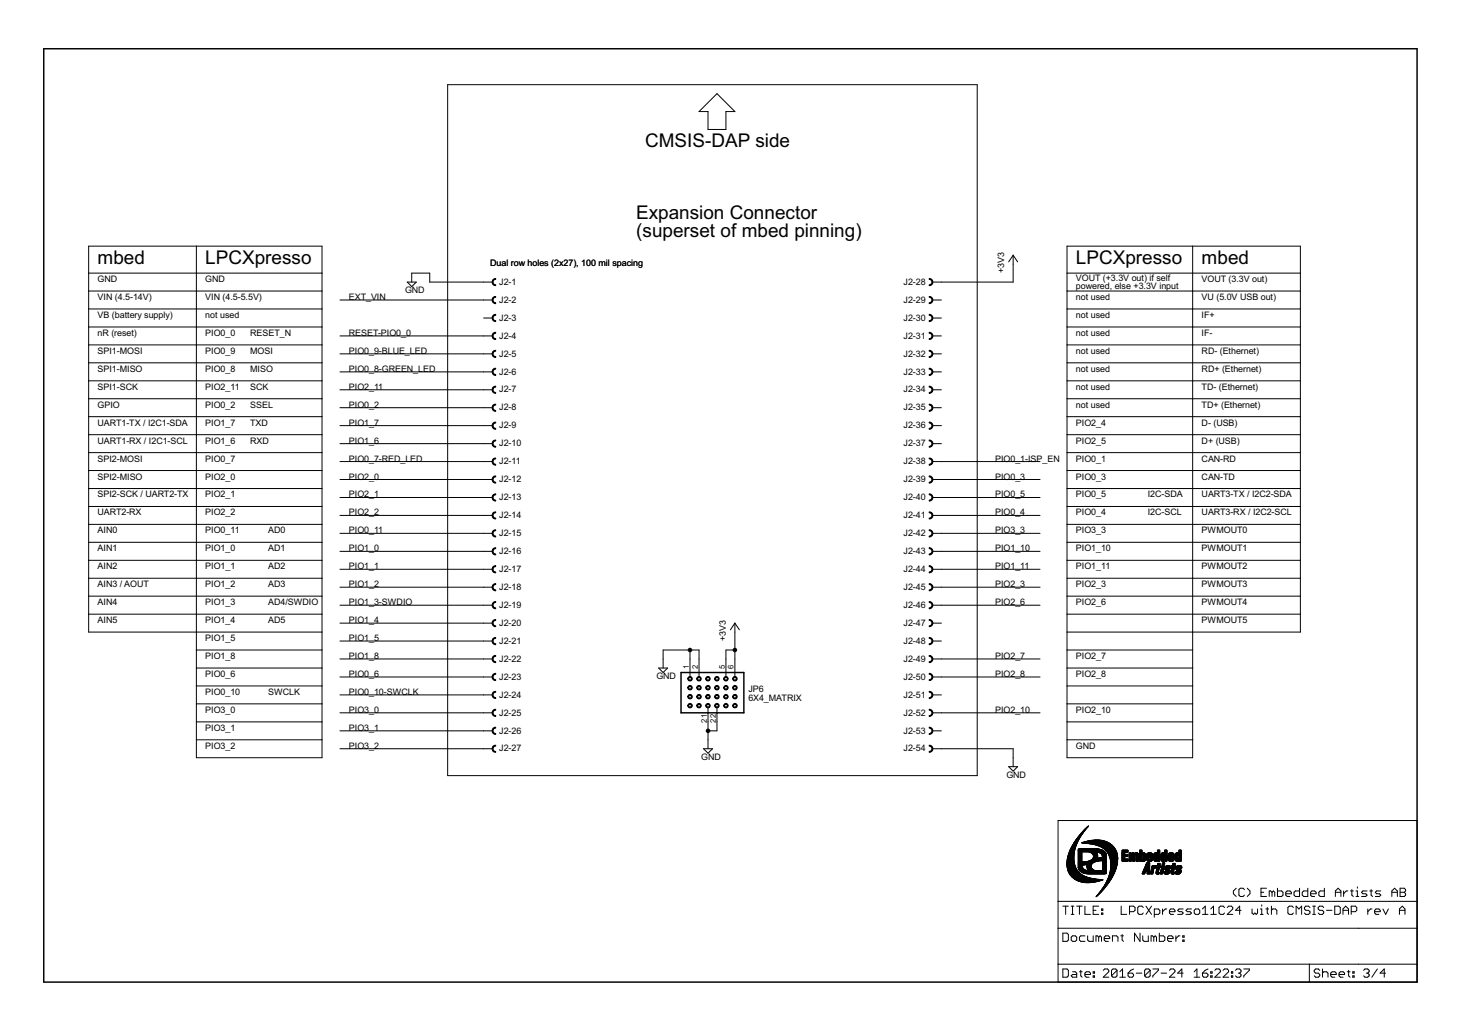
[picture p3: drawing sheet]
<svg xmlns="http://www.w3.org/2000/svg" width="297mm" height="210mm" viewBox="0 0 297 210" stroke-linecap="round" stroke-linejoin="round" font-family="sans-serif">
<defs><g id="words">
<g font-size="4.3">
<text x="131.1" y="30">CMSIS-DAP side</text>
<text x="129.3" y="44.6">Expansion Connector</text>
<text x="19.8" y="53.7">mbed</text>
<text x="41.7" y="53.7">LPCXpresso</text>
<text x="129.3" y="48.2">(superset of mbed pinning)</text>
<text x="218.6" y="53.7">LPCXpresso</text>
<text x="244.1" y="53.7">mbed</text>
</g>
<g font-size="2">
<text x="19.8" y="57.3">GND</text>
<text x="41.7" y="57.3">GND</text>
<text x="82.3" y="59.6">GND</text>
<text x="99.6" y="54.1">Dual row holes (2x27), 100 mil spacing</text>
<text x="101.4" y="57.9">J2-1</text>
<text x="183.6" y="57.9">J2-28</text>
<text x="204" y="55.5" transform="rotate(-90 204 55.5)">+3V3</text>
<text x="218.6" y="57.1">VOUT (+3.3V out) if self</text>
<text x="218.6" y="58.8">powered, else +3.3V input</text>
<text x="244.1" y="57.3">VOUT (3.3V out)</text>
<text x="19.8" y="61">VIN (4.5-14V)</text>
<text x="19.8" y="64.6">VB (battery supply)</text>
<text x="41.7" y="61">VIN (4.5-5.5V)</text>
<text x="41.7" y="64.6">not used</text>
<text x="70.9" y="61">EXT_VIN</text>
<text x="101.4" y="61.5">J2-2</text>
<text x="101.4" y="65.2">J2-3</text>
<text x="183.6" y="61.5">J2-29</text>
<text x="183.6" y="65.2">J2-30</text>
<text x="218.6" y="61">not used</text>
<text x="218.6" y="64.6">not used</text>
<text x="244.1" y="61">VU (5.0V USB out)</text>
<text x="244.1" y="64.6">IF+</text>
<text x="19.8" y="68.3">nR (reset)</text>
<text x="19.8" y="71.9">SPI1-MOSI</text>
<text x="41.7" y="68.3">PIO0_0</text>
<text x="41.7" y="71.9">PIO0_9</text>
<text x="50.8" y="68.3">RESET_N</text>
<text x="50.8" y="71.9">MOSI</text>
<text x="70.9" y="68.3">RESET-PIO0_0</text>
<text x="70.9" y="71.9">PIO0_9-BLUE_LED</text>
<text x="101.4" y="68.8">J2-4</text>
<text x="183.6" y="68.8">J2-31</text>
<text x="218.6" y="68.3">not used</text>
<text x="218.6" y="71.9">not used</text>
<text x="244.1" y="68.3">IF-</text>
<text x="244.1" y="71.9">RD- (Ethernet)</text>
<text x="19.8" y="75.6">SPI1-MISO</text>
<text x="41.7" y="75.6">PIO0_8</text>
<text x="50.8" y="75.6">MISO</text>
<text x="70.9" y="75.6">PIO0_8-GREEN_LED</text>
<text x="101.4" y="72.5">J2-5</text>
<text x="101.4" y="76.1">J2-6</text>
<text x="183.6" y="72.5">J2-32</text>
<text x="183.6" y="76.1">J2-33</text>
<text x="218.6" y="75.6">not used</text>
<text x="244.1" y="75.6">RD+ (Ethernet)</text>
<text x="19.8" y="79.2">SPI1-SCK</text>
<text x="19.8" y="82.8">GPIO</text>
<text x="41.7" y="79.2">PIO2_11</text>
<text x="41.7" y="82.8">PIO0_2</text>
<text x="50.8" y="79.2">SCK</text>
<text x="50.8" y="82.8">SSEL</text>
<text x="70.9" y="82.8">PIO0_2</text>
<text x="70.9" y="79.2">PIO2_11</text>
<text x="101.4" y="79.7">J2-7</text>
<text x="101.4" y="83.4">J2-8</text>
<text x="183.6" y="79.7">J2-34</text>
<text x="183.6" y="83.4">J2-35</text>
<text x="218.6" y="79.2">not used</text>
<text x="218.6" y="82.8">not used</text>
<text x="244.1" y="79.2">TD- (Ethernet)</text>
<text x="244.1" y="82.8">TD+ (Ethernet)</text>
<text x="19.8" y="86.5">UART1-TX / I2C1-SDA</text>
<text x="41.7" y="86.5">PIO1_7</text>
<text x="50.8" y="86.5">TXD</text>
<text x="70.9" y="86.5">PIO1_7</text>
<text x="101.4" y="87">J2-9</text>
<text x="183.6" y="87">J2-36</text>
<text x="218.6" y="86.5">PIO2_4</text>
<text x="244.1" y="86.5">D- (USB)</text>
<text x="19.8" y="90.1">UART1-RX / I2C1-SCL</text>
<text x="19.8" y="93.8">SPI2-MOSI</text>
<text x="41.7" y="90.1">PIO1_6</text>
<text x="41.7" y="93.8">PIO0_7</text>
<text x="50.8" y="90.1">RXD</text>
<text x="70.9" y="93.8">PIO0_7-RED_LED</text>
<text x="70.9" y="90.1">PIO1_6</text>
<text x="101.4" y="90.7">J2-10</text>
<text x="101.4" y="94.3">J2-11</text>
<text x="183.6" y="90.7">J2-37</text>
<text x="183.6" y="94.3">J2-38</text>
<text x="202.2" y="93.8">PIO0_1-ISP_EN</text>
<text x="218.6" y="90.1">PIO2_5</text>
<text x="218.6" y="93.8">PIO0_1</text>
<text x="244.1" y="90.1">D+ (USB)</text>
<text x="244.1" y="93.8">CAN-RD</text>
<text x="19.8" y="97.4">SPI2-MISO</text>
<text x="19.8" y="101.1">SPI2-SCK / UART2-TX</text>
<text x="41.7" y="97.4">PIO2_0</text>
<text x="41.7" y="101.1">PIO2_1</text>
<text x="70.9" y="97.4">PIO2_0</text>
<text x="70.9" y="101.1">PIO2_1</text>
<text x="101.4" y="98">J2-12</text>
<text x="101.4" y="101.6">J2-13</text>
<text x="183.6" y="98">J2-39</text>
<text x="183.6" y="101.6">J2-40</text>
<text x="202.2" y="97.4">PIO0_3</text>
<text x="202.2" y="101.1">PIO0_5</text>
<text x="218.6" y="97.4">PIO0_3</text>
<text x="218.6" y="101.1">PIO0_5</text>
<text x="233.2" y="101.1">I2C-SDA</text>
<text x="244.1" y="97.4">CAN-TD</text>
<text x="244.1" y="101.1">UART3-TX / I2C2-SDA</text>
<text x="19.8" y="104.7">UART2-RX</text>
<text x="41.7" y="104.7">PIO2_2</text>
<text x="70.9" y="104.7">PIO2_2</text>
<text x="101.4" y="105.3">J2-14</text>
<text x="183.6" y="105.3">J2-41</text>
<text x="202.2" y="104.7">PIO0_4</text>
<text x="218.6" y="104.7">PIO0_4</text>
<text x="233.2" y="104.7">I2C-SCL</text>
<text x="244.1" y="104.7">UART3-RX / I2C2-SCL</text>
<text x="19.8" y="108.4">AIN0</text>
<text x="19.8" y="112">AIN1</text>
<text x="41.7" y="108.4">PIO0_11</text>
<text x="41.7" y="112">PIO1_0</text>
<text x="54.5" y="108.4">AD0</text>
<text x="54.5" y="112">AD1</text>
<text x="70.9" y="108.4">PIO0_11</text>
<text x="70.9" y="112">PIO1_0</text>
<text x="101.4" y="108.9">J2-15</text>
<text x="101.4" y="112.6">J2-16</text>
<text x="183.6" y="108.9">J2-42</text>
<text x="183.6" y="112.6">J2-43</text>
<text x="202.2" y="112">PIO1_10</text>
<text x="202.2" y="108.4">PIO3_3</text>
<text x="218.6" y="108.4">PIO3_3</text>
<text x="218.6" y="112">PIO1_10</text>
<text x="244.1" y="108.4">PWMOUT0</text>
<text x="244.1" y="112">PWMOUT1</text>
<text x="19.8" y="115.7">AIN2</text>
<text x="19.8" y="119.3">AIN3 / AOUT</text>
<text x="41.7" y="115.7">PIO1_1</text>
<text x="41.7" y="119.3">PIO1_2</text>
<text x="54.5" y="115.7">AD2</text>
<text x="54.5" y="119.3">AD3</text>
<text x="70.9" y="115.7">PIO1_1</text>
<text x="70.9" y="119.3">PIO1_2</text>
<text x="101.4" y="116.2">J2-17</text>
<text x="101.4" y="119.9">J2-18</text>
<text x="183.6" y="116.2">J2-44</text>
<text x="183.6" y="119.9">J2-45</text>
<text x="202.2" y="115.7">PIO1_11</text>
<text x="202.2" y="119.3">PIO2_3</text>
<text x="218.6" y="115.7">PIO1_11</text>
<text x="218.6" y="119.3">PIO2_3</text>
<text x="244.1" y="115.7">PWMOUT2</text>
<text x="244.1" y="119.3">PWMOUT3</text>
<text x="19.8" y="123">AIN4</text>
<text x="41.7" y="123">PIO1_3</text>
<text x="54.5" y="123">AD4/SWDIO</text>
<text x="70.9" y="123">PIO1_3-SWDIO</text>
<text x="101.4" y="123.5">J2-19</text>
<text x="183.6" y="123.5">J2-46</text>
<text x="202.2" y="123">PIO2_6</text>
<text x="218.6" y="123">PIO2_6</text>
<text x="244.1" y="123">PWMOUT4</text>
<text x="19.8" y="126.6">AIN5</text>
<text x="41.7" y="126.6">PIO1_4</text>
<text x="41.7" y="130.3">PIO1_5</text>
<text x="54.5" y="126.6">AD5</text>
<text x="70.9" y="126.6">PIO1_4</text>
<text x="70.9" y="130.3">PIO1_5</text>
<text x="101.4" y="127.2">J2-20</text>
<text x="101.4" y="130.8">J2-21</text>
<text x="147.5" y="130.3" transform="rotate(-90 147.5 130.3)">+3V3</text>
<text x="183.6" y="127.2">J2-47</text>
<text x="183.6" y="130.8">J2-48</text>
<text x="244.1" y="126.6">PWMOUT5</text>
<text x="41.7" y="133.9">PIO1_8</text>
<text x="41.7" y="137.6">PIO0_6</text>
<text x="70.9" y="137.6">PIO0_6</text>
<text x="70.9" y="133.9">PIO1_8</text>
<text x="101.4" y="134.5">J2-22</text>
<text x="183.6" y="134.5">J2-49</text>
<text x="202.2" y="133.9">PIO2_7</text>
<text x="202.2" y="137.6">PIO2_8</text>
<text x="218.6" y="133.9">PIO2_7</text>
<text x="218.6" y="137.6">PIO2_8</text>
<text x="41.7" y="141.2">PIO0_10</text>
<text x="54.5" y="141.2">SWCLK</text>
<text x="70.9" y="141.2">PIO0_10-SWCLK</text>
<text x="101.4" y="138.1">J2-23</text>
<text x="101.4" y="141.8">J2-24</text>
<text x="133.4" y="138">GND</text>
<text x="152" y="142.5">6X4_MATRIX</text>
<text x="152" y="140.7">JP6</text>
<text x="183.6" y="138.1">J2-50</text>
<text x="183.6" y="141.8">J2-51</text>
<text x="41.7" y="144.9">PIO3_0</text>
<text x="41.7" y="148.5">PIO3_1</text>
<text x="70.9" y="144.9">PIO3_0</text>
<text x="70.9" y="148.5">PIO3_1</text>
<text x="101.4" y="145.4">J2-25</text>
<text x="101.4" y="149">J2-26</text>
<text x="183.6" y="145.4">J2-52</text>
<text x="183.6" y="149">J2-53</text>
<text x="202.2" y="144.9">PIO2_10</text>
<text x="218.6" y="144.9">PIO2_10</text>
<text x="41.7" y="152.1">PIO3_2</text>
<text x="70.9" y="152.1">PIO3_2</text>
<text x="101.4" y="152.7">J2-27</text>
<text x="142.5" y="154.4">GND</text>
<text x="183.6" y="152.7">J2-54</text>
<text x="218.6" y="152.1">GND</text>
<text x="204.5" y="158.1">GND</text>
</g>
<g font-size="1.7">
<text x="139.9" y="135.9" transform="rotate(-90 139.9 135.9)">1</text>
<text x="141.8" y="135.9" transform="rotate(-90 141.8 135.9)">2</text>
<text x="147.2" y="135.9" transform="rotate(-90 147.2 135.9)">5</text>
<text x="149.1" y="135.9" transform="rotate(-90 149.1 135.9)">6</text>
<text x="143.6" y="146.8" transform="rotate(-90 143.6 146.8)">21</text>
<text x="145.4" y="146.8" transform="rotate(-90 145.4 146.8)">22</text>
</g>
</g></defs>
<g fill="#000" stroke="#000" stroke-width=".2">
<path d="M91 17.2h107.5zM198.5 17.2v140.4zM142 22.7l3.7-3.7zM142 22.7h1.8zM143.8 22.7v3.6zM143.8 26.3h3.7zM147.5 22.7v3.6zM147.5 22.7h1.8zM145.7 19l3.6 3.7zM18 59.1h21.9zM18 50h21.9zM18 55.5v3.6z"/>
<path d="M18 50v5.5zM18 55.5h21.9zM39.9 55.5h25.5zM39.9 55.5v3.6zM39.9 50v5.5zM39.9 50h25.5zM65.4 50v5.5zM65.4 55.5v3.6zM39.9 59.1h25.5zM65.4 59.1v3.7zM82.7 57.3h1.9zM83.7 55.5v1.8z"/>
<path d="M82.7 57.3l1 .9zM83.7 58.2l.9-.9zM87.3 55.5v1.8zM83.7 55.5h3.6zM98.3 57.3h1.8zM87.3 57.3h11zM189.4 57.3h1.9zM191.3 57.3h14.5zM205.8 51.9v1.8zM205.8 51.9l-.9 1.3zM205.8 53.7v3.6zM205.8 51.9l1 1.3z"/>
<path d="M216.8 55.5h25.5zM216.8 55.5v3.6zM216.8 50v5.5zM216.8 50h25.5zM242.3 50h21.9zM242.3 50v5.5zM242.3 55.5h21.9zM242.3 55.5v3.6zM216.8 59.1h25.5zM242.3 59.1h21.9zM242.3 59.1v3.7zM264.2 55.5v3.6z"/>
<path d="M264.2 50v5.5zM18 70.1h21.9zM18 66.4h21.9zM18 62.8h21.9zM18 73.7h21.9zM18 77.4h21.9zM18 73.7v3.7zM18 70.1v3.6zM18 66.4v3.7zM18 62.8v3.6zM18 59.1v3.7zM39.9 66.4v3.7z"/>
<path d="M39.9 62.8v3.6zM39.9 59.1v3.7zM39.9 70.1v3.6zM39.9 73.7v3.7zM39.9 62.8h25.5zM65.4 62.8v3.6zM39.9 66.4h25.5zM65.4 66.4v3.7zM39.9 70.1h25.5zM65.4 70.1v3.6zM39.9 73.7h25.5zM39.9 77.4h25.5z"/>
<path d="M65.4 73.7v3.7zM69.1 61h29.2zM69.1 68.3h29.2zM98.3 61h1.8zM98.3 64.6h1.8zM98.3 68.3h1.8zM98.3 71.9h1.8zM98.3 75.6h1.8zM98.3 79.2h1.8zM69.1 75.6h29.2zM69.1 71.9h29.2zM69.1 79.2h29.2z"/>
<path d="M189.4 61h1.9zM189.4 64.6h1.9zM189.4 68.3h1.9zM189.4 71.9h1.9zM189.4 75.6h1.9zM189.4 79.2h1.9zM216.8 66.4v3.7zM216.8 62.8v3.6zM216.8 59.1v3.7zM216.8 70.1v3.6zM216.8 73.7v3.7zM216.8 62.8h25.5z"/>
<path d="M242.3 62.8h21.9zM242.3 62.8v3.6zM216.8 66.4h25.5zM242.3 66.4h21.9zM242.3 66.4v3.7zM216.8 70.1h25.5zM242.3 70.1h21.9zM242.3 70.1v3.6zM242.3 73.7h21.9zM216.8 73.7h25.5zM216.8 77.4h25.5zM242.3 73.7v3.7z"/>
<path d="M242.3 77.4h21.9zM264.2 73.7v3.7zM264.2 70.1v3.6zM264.2 66.4v3.7zM264.2 62.8v3.6zM264.2 59.1v3.7zM18 81h21.9zM18 84.7h21.9zM18 88.3h21.9zM18 92h21.9zM18 95.6h21.9zM18 99.3h21.9z"/>
<path d="M18 95.6v3.7zM18 92v3.6zM18 88.3v3.7zM18 84.7v3.6zM18 81v3.7zM18 77.4v3.6zM39.9 77.4v3.6zM39.9 81v3.7zM39.9 84.7v3.6zM39.9 88.3v3.7zM39.9 92v3.6zM39.9 95.6v3.7z"/>
<path d="M65.4 77.4v3.6zM39.9 81h25.5zM39.9 84.7h25.5zM65.4 81v3.7zM65.4 84.7v3.6zM39.9 88.3h25.5zM39.9 92h25.5zM65.4 88.3v3.7zM65.4 92v3.6zM39.9 95.6h25.5zM39.9 99.3h25.5zM65.4 95.6v3.7z"/>
<path d="M98.3 82.8h1.8zM98.3 86.5h1.8zM98.3 90.1h1.8zM98.3 93.8h1.8zM98.3 97.4h1.8zM69.1 93.8h29.2zM69.1 82.8h29.2zM69.1 90.1h29.2zM69.1 86.5h29.2zM69.1 97.4h29.2zM189.4 82.8h1.9zM189.4 86.5h1.9z"/>
<path d="M189.4 90.1h1.9zM189.4 93.8h1.9zM189.4 97.4h1.9zM191.3 93.8h20zM191.3 97.4h20zM216.8 77.4v3.6zM216.8 81v3.7zM216.8 84.7v3.6zM216.8 88.3v3.7zM216.8 92v3.6zM216.8 95.6v3.7zM242.3 77.4v3.6z"/>
<path d="M242.3 81h21.9zM216.8 81h25.5zM216.8 84.7h25.5zM242.3 81v3.7zM242.3 84.7h21.9zM242.3 84.7v3.6zM216.8 88.3h25.5zM216.8 92h25.5zM216.8 95.6h25.5zM216.8 99.3h25.5zM242.3 99.3h21.9zM242.3 95.6v3.7z"/>
<path d="M242.3 95.6h21.9zM242.3 92v3.6zM242.3 92h21.9zM242.3 88.3v3.7zM242.3 88.3h21.9zM264.2 95.6v3.7zM264.2 92v3.6zM264.2 88.3v3.7zM264.2 84.7v3.6zM264.2 81v3.7zM264.2 77.4v3.6zM18 102.9h21.9z"/>
<path d="M18 106.6h21.9zM18 110.2h21.9zM18 113.9h21.9zM18 117.5h21.9zM18 113.9v3.6zM18 110.2v3.7zM18 106.6v3.6zM18 102.9v3.7zM18 99.3v3.6zM39.9 99.3v3.6zM39.9 102.9v3.7zM39.9 106.6v3.6z"/>
<path d="M39.9 110.2v3.7zM39.9 113.9v3.6zM65.4 99.3v3.6zM39.9 102.9h25.5zM39.9 106.6h25.5zM65.4 102.9v3.7zM65.4 106.6v3.6zM39.9 110.2h25.5zM39.9 113.9h25.5zM65.4 110.2v3.7zM65.4 113.9v3.6zM39.9 117.5h25.5z"/>
<path d="M98.3 101.1h1.8zM98.3 104.7h1.8zM98.3 108.4h1.8zM98.3 112h1.8zM98.3 115.7h1.8zM98.3 119.3h1.8zM69.1 108.4h29.2zM69.1 112h29.2zM69.1 115.7h29.2zM69.1 119.3h29.2zM69.1 101.1h29.2zM69.1 104.7h29.2z"/>
<path d="M189.4 101.1h1.9zM189.4 104.7h1.9zM189.4 108.4h1.9zM189.4 112h1.9zM189.4 115.7h1.9zM189.4 119.3h1.9zM191.3 108.4h20zM191.3 104.7h20zM191.3 101.1h20zM191.3 112h20zM191.3 115.7h20zM191.3 119.3h20z"/>
<path d="M216.8 99.3v3.6zM216.8 102.9v3.7zM216.8 106.6v3.6zM216.8 110.2v3.7zM216.8 113.9v3.6zM216.8 102.9h25.5zM216.8 106.6h25.5zM216.8 110.2h25.5zM216.8 113.9h25.5zM216.8 117.5h25.5zM242.3 117.5h21.9zM242.3 113.9v3.6z"/>
<path d="M242.3 113.9h21.9zM242.3 110.2v3.7zM242.3 110.2h21.9zM242.3 106.6v3.6zM242.3 106.6h21.9zM242.3 102.9v3.7zM242.3 102.9h21.9zM242.3 99.3v3.6zM264.2 113.9v3.6zM264.2 110.2v3.7zM264.2 106.6v3.6zM264.2 102.9v3.7z"/>
<path d="M264.2 99.3v3.6zM18 121.1h21.9zM18 124.8h21.9zM18 128.4h21.9zM18 124.8v3.6zM18 121.1v3.7zM18 117.5v3.6zM39.9 117.5v3.6zM39.9 121.1v3.7zM39.9 124.8v3.6zM39.9 135.7v3.7zM39.9 132.1v3.6z"/>
<path d="M39.9 128.4v3.7zM39.9 121.1h25.5zM65.4 117.5v3.6zM65.4 121.1v3.7zM39.9 124.8h25.5zM39.9 128.4h25.5zM65.4 124.8v3.6zM39.9 132.1h25.5zM65.4 128.4v3.7zM39.9 135.7h25.5zM65.4 132.1v3.6zM39.9 139.4h25.5z"/>
<path d="M65.4 135.7v3.7zM98.3 123h1.8zM98.3 126.6h1.8zM98.3 130.3h1.8zM98.3 133.9h1.8zM98.3 137.6h1.8zM69.1 137.6h29.2zM69.1 123h29.2zM69.1 126.6h29.2zM69.1 130.3h29.2zM69.1 133.9h29.2zM133.8 135.7h1.8z"/>
<path d="M134.7 133.9v1.8zM133.8 135.7l.9 1zM134.7 132.1v1.8zM135.6 135.7l-.9 1zM140.2 133.9v3.7zM134.7 132.1h5.5zM140.2 132.1v1.8zM142 133.9v3.7zM142 132.1v1.8zM140.2 132.1h1.8zM147.5 133.9v3.7zM147.5 132.1v1.8z"/>
<path d="M147.5 132.1h1.8zM149.3 126.6v1.8zM149.3 126.6l-.9 1.4zM149.3 133.9v3.7zM149.3 128.4v3.7zM149.3 132.1v1.8zM149.3 126.6l.9 1.4zM189.4 123h1.9zM189.4 126.6h1.9zM189.4 130.3h1.9zM189.4 133.9h1.9zM189.4 137.6h1.9z"/>
<path d="M191.3 123h20zM191.3 133.9h20zM191.3 137.6h20zM216.8 117.5v3.6zM216.8 121.1v3.7zM216.8 124.8v3.6zM216.8 128.4v3.7zM216.8 132.1v3.6zM216.8 135.7v3.7zM216.8 121.1h25.5zM216.8 124.8h25.5zM216.8 128.4h25.5z"/>
<path d="M216.8 132.1h25.5zM216.8 135.7h25.5zM216.8 139.4h25.5zM242.3 135.7v3.7zM242.3 132.1v3.6zM242.3 128.4v3.7zM242.3 128.4h21.9zM242.3 124.8v3.6zM242.3 124.8h21.9zM242.3 121.1v3.7zM242.3 121.1h21.9zM242.3 117.5v3.6z"/>
<path d="M264.2 124.8v3.6zM264.2 121.1v3.7zM264.2 117.5v3.6zM39.9 150.3v3.7zM39.9 146.7v3.6zM39.9 143v3.7zM39.9 139.4v3.6zM39.9 143h25.5zM65.4 139.4v3.6zM39.9 146.7h25.5zM65.4 143v3.7zM39.9 150.3h25.5z"/>
<path d="M65.4 146.7v3.6zM65.4 150.3v3.7zM39.9 154h25.5zM91 17.2v140.4zM98.3 141.2h1.8zM98.3 144.8h1.8zM98.3 148.5h1.8zM98.3 152.1h1.8zM69.1 141.2h29.2zM69.1 144.8h29.2zM69.1 148.5h29.2zM69.1 152.1h29.2z"/>
<path d="M142.9 152.1h1.9zM143.8 150.3v1.8zM142.9 152.1l.9 1zM143.8 144.8v1.9zM143.8 143.8v1zM143.8 146.7v1.8zM143.8 148.5v1.8zM143.8 148.5h1.9zM144.8 152.1l-1 1zM145.7 144.8v1.9zM145.7 143.8v1zM145.7 146.7v1.8z"/>
<path d="M189.4 141.2h1.9zM189.4 144.8h1.9zM189.4 148.5h1.9zM189.4 152.1h1.9zM191.3 152.1h14.5zM91 157.6h107.5zM204.9 155.8h1.9zM205.8 154v1.8zM204.9 155.8l.9 .9zM205.8 152.1v1.9zM206.8 155.8l-1 .9zM191.3 144.8h20z"/>
<path d="M216.8 139.4v3.6zM216.8 143v3.7zM216.8 146.7v3.6zM216.8 150.3v3.7zM216.8 143h25.5zM216.8 146.7h25.5zM216.8 150.3h25.5zM216.8 154h25.5zM242.3 150.3v3.7zM242.3 146.7v3.6zM242.3 143v3.7zM242.3 139.4v3.6z"/>
<path d="M215 166.7h72.9zM287.9 166.7v16.5zM215 199.6h51zM215 195.9v3.7zM215 195.9h51zM215 188.6v7.3zM215 183.2v5.4zM215 183.2h72.9zM215 166.7v16.5zM215.9 196.9v1.7zM215.9 198.6h.9zM215.9 184.1h1.2z"/>
<path d="M215.9 189.6v1.7zM215.9 191.3h.9zM216.5 184.1v1.7zM216.8 198.6l.3-.3zM215.9 196.9h.9zM216.8 191.3l.3-.3zM215.9 189.6h.9zM217.1 197.2v1.1zM216.8 196.9l.3 .3zM217.1 189.9v1.1zM216.8 189.6l.3 .3zM217.6 198.3l.3-.3z"/>
<path d="M217.6 185.8h.6zM217.6 184.1h.6zM217.6 190.4v.6zM217.6 191l.3 .3zM217.9 197.5h.6zM217.6 198.3l.3 .3zM217.9 198h.9zM217.9 184.1v1.7zM217.9 191.3h.6zM217.9 190.2l-.3 .2zM218.5 197.5l.3 .2zM218.5 191.3l.3-.3z"/>
<path d="M217.9 190.2h.6zM218.8 197.7v.9zM217.9 198.6h.9zM218.8 184.1h1.1zM218.8 190.4v.6zM218.5 190.2l.3 .2zM219.3 197.5h.6zM219.3 184.1v1.7zM219.3 190.4v.6zM219.3 191l.3 .3zM219.6 197.2v1.1zM219.6 198.3l.3 .3z"/>
<path d="M219.6 190.2l-.3 .2zM219.6 191.3h.8zM220.4 197.7v.6zM220.4 197.7l.3-.2zM220.4 184.1v1.7zM220.4 185.8h1.2zM219.6 190.2h.8zM220.4 198.3l.3 .3zM220.7 197.5h.6zM221 190.2v.8zM221 191l.3 .3zM220.7 198.6h.6z"/>
<path d="M221.3 197.5l.3 .2zM221.3 191.3h.8zM221.6 197.7v.3zM220.4 198h1.2zM222.1 197.5h.3zM222.1 197.5v.2zM222.1 198.3h.3zM222.1 198.3v.3zM222.1 184.1v1.7zM222.1 185.8h1.1zM222.1 185h.6zM222.1 190.2v1.1z"/>
<path d="M222.4 197.5v.2zM222.1 197.7h.3zM222.4 198.3v.3zM222.1 198.6h.3zM222.7 190.2v1.1zM222.7 190.2h.2zM222.9 190.2l.3 .2zM222.1 184.1h1.1zM223.2 190.4v.9zM223.2 190.4l.3-.2zM223.5 190.2l.3 .2zM223.8 184.7h.3z"/>
<path d="M223.8 184.7v.3zM223.8 185.5h.3zM223.8 185.5v.3zM223.8 190.4v.9zM224.1 184.7v.3zM223.8 185h.3zM224.1 185.5v.3zM223.8 185.8h.3zM224.2 198.6l1.1-1.1zM224.3 190.4v.6zM224.3 190.4l.3-.2zM224.4 196.9l-.2 .3z"/>
<path d="M224.3 191l.3 .3zM224.6 190.2h.6zM224.4 196.9h.6zM224.6 191.3h.6zM225.2 190.2l.3 .2zM224.2 198.6h1.1zM225.3 197.2v.3zM225 196.9l.3 .3zM225.5 190.4v.3zM224.3 190.7h1.2zM225.8 197.2v1.1zM225.8 197.2l.3-.3z"/>
<path d="M225.8 198.3l1.1-1.1zM226 190.2v1.1zM226 190.2h.9zM226.1 196.9h.6zM225.8 198.3l.3 .3zM226.7 196.9l.2 .3zM226.1 198.6h.6zM226.9 190.2l.2 .2zM226.9 197.2v1.1zM226.9 198.3l-.2 .3zM227.1 190.4v.9zM228.1 196.9l-.6 .6z"/>
<path d="M227.5 198.6h1.1zM227.7 190.2h.6zM227.8 184.1v1.7zM227.8 185.8h1.1zM228 189.9v1.1zM228 191l.3 .3zM228.1 196.9v1.7zM229.2 197.7v.6zM229.2 198.3l.3 .3zM229.5 198.6h.5zM229.5 184.1v1.7zM229.5 184.1h.8z"/>
<path d="M229.7 197.2l-.5 .5zM230 198.6l.3-.3zM229.2 197.7h.8zM229.7 197.2l.6-.3zM230.3 198v.3zM230 197.7l.3 .3zM230.3 184.1l.3 .3zM229.5 185.3h.8zM230.5 189.6v1.7zM230.5 189.6l1.1 1.7zM230.6 184.4v.6zM230.3 185.3l.3-.3z"/>
<path d="M230.9 197.7h1.1zM231.2 184.4v1.1zM231.2 185.5l.2 .3zM231.4 184.1l-.2 .3zM231.4 185.8h.6zM231.6 189.6v1.7zM231.4 184.1h.6zM232 185.8l.3-.3zM232.2 190.2v.8zM232.2 191l.3 .3zM232 184.1l.3 .3zM232.5 191.3h.8z"/>
<path d="M232.6 197.2v1.1zM232.8 196.9l-.2 .3zM232.6 198.3l1.1-1.1zM232.8 196.9h.6zM232.6 198.3l.2 .3zM232.8 184.1l1.2 1.7zM233.3 190.2v1.1zM233.4 196.9l.3 .3zM232.8 198.6h.6zM233.7 197.2v1.1zM233.4 198.6l.3-.3zM233.9 190.2v1.1z"/>
<path d="M233.9 190.2h.2zM234 184.1l-1.2 1.7zM234.1 190.2l.3 .2zM234.2 196.9h1.2zM234.2 198.3v.3zM234.4 190.4v.9zM234.4 190.4l.3-.2zM234.5 184.7v1.7zM234.5 184.7h.9zM234.7 190.2l.3 .2zM235 190.4v.9zM235.4 196.9v.3z"/>
<path d="M235.4 197.2l-1.2 1.1zM235.4 184.7l.2 .3zM234.5 185.8h.9zM235.5 189.6v1.7zM235.5 191.3h.9zM235.6 185v.5zM235.4 185.8l.2-.3zM235.9 197.7h1.1zM236.2 184.7v1.1zM236.2 185.3l.5-.6zM236.4 191.3l.3-.3zM235.5 190.2h.9z"/>
<path d="M236.7 190.4v.6zM236.4 190.2l.3 .2zM236.7 184.7h.3zM237.2 190.4v.6zM237.2 190.4l.3-.2zM237.2 191l.3 .3zM237.5 190.2h.6zM237.6 198.6l1.1-1.1zM237.6 185v.5zM237.6 185l.3-.3zM237.9 196.9l-.3 .3zM237.6 185.5l.3 .3z"/>
<path d="M237.9 184.7h.5zM237.5 191.3h.6zM238.1 190.2l.2 .2zM238.3 190.4v.3zM237.2 190.7h1.1zM237.9 196.9h.5zM237.9 185.8h.5zM238.4 184.7l.3 .3zM237.6 198.6h1.1zM238.7 197.2v.3zM238.4 196.9l.3 .3zM238.7 185v.3z"/>
<path d="M237.6 185.3h1.1zM238.9 190.2v1.1zM238.9 190.7l.6-.5zM239.3 197.7h1.1zM239.3 185.8h.8zM239.3 185l.3-.3zM239.5 190.2h.2zM239.3 185l.3 .3zM239.6 184.7h.8zM240.1 196.9v1.7zM240.1 196.9l-.8 .8zM240.1 185.8l.3-.3z"/>
<path d="M239.6 185.3h.5zM240.3 190.2h.3zM240.3 190.2v.2zM240.3 191h.3zM240.3 191v.3zM240.1 185.3l.3 .2zM240.6 190.2v.2zM240.3 190.4h.3zM240.6 191v.3zM240.3 191.3h.3zM241 185.8h.8zM241 185l.2-.3z"/>
<path d="M241 185l.2 .3zM241.2 184.7h.9zM241.8 185.8l.3-.3zM241.2 185.3h.6zM241.8 185.3l.3 .2zM243.2 196.9l-.6 .6zM242.6 198.6h1.2zM242.6 185v.5zM242.6 185.5l.3 .3zM242.9 185.8h.6zM242.9 184.7l-.3 .3zM243.2 196.9v1.7z"/>
<path d="M243.5 185.8l.3-.3zM242.9 184.7h.6zM243.8 185v.5zM243.5 184.7l.3 .3zM244.3 197.7v.6zM244.3 198.3l.3 .3zM244.3 184.7l.6-.6zM244.3 185.8h1.1zM244.6 198.6h.6zM244.9 197.2l-.6 .5zM244.9 184.1v1.7zM245.2 198.6l.2-.3z"/>
<path d="M244.3 197.7h.9zM244.9 197.2l.5-.3zM245.4 198v.3zM245.2 197.7l.2 .3zM246 197.5h.3zM246 197.5v.2zM246 198.3h.3zM246 198.3v.3zM246.5 184.1l-.5 .6zM246 185.8h1.1zM246.3 197.5v.2zM246 197.7h.3z"/>
<path d="M246.3 198.3v.3zM246 198.6h.3zM246.5 184.1v1.7zM246.8 198.6l1.1-1.1zM247.1 196.9l-.3 .3zM247.1 196.9h.6zM247.7 184.4v1.1zM247.7 185.5l.2 .3zM246.8 198.6h1.1zM247.9 197.2v.3zM247.7 196.9l.2 .3zM247.9 184.1l-.2 .3z"/>
<path d="M247.9 185.8h.6zM248.5 198.6l1.1-1.1zM247.9 184.1h.6zM248.5 185.8l.3-.3zM248.5 197.2l.3-.3zM248.5 184.1l.3 .3zM248.8 196.9h.5zM249.3 185.8l1.2-1.1zM248.5 198.6h1.1zM249.6 197.2v.3zM249.3 196.9l.3 .3zM249.3 184.4l.3-.3z"/>
<path d="M250.2 197.5h.3zM250.2 197.5v.2zM250.2 198.3h.3zM250.2 198.3v.3zM249.6 184.1h.6zM250.5 197.5v.2zM250.2 197.7h.3zM250.5 198.3v.3zM250.2 198.6h.3zM249.3 185.8h1.2zM250.5 184.4v.3zM250.2 184.1l.3 .3z"/>
<path d="M250.6 181v.6zM250.6 181l.6-.5zM251 197.2l.3-.3zM251 185h1.2zM250.6 181.6l.6 .6zM251.3 196.9h.6zM251 198.3l.3 .3zM251.7 180.8v1.1zM251.7 181.9l.3 .3zM251.9 196.9l.2 .3zM251.6 197.7h.3zM251.9 197.7l.2 .3z"/>
<path d="M251.3 198.6h.6zM251.9 184.1v1.7zM251.9 184.1l-.9 .9zM252 180.5l-.3 .3zM252 182.2h.6zM252.1 197.2v.3zM251.9 197.7l.2-.2zM252.1 198v.3zM252.1 198.3l-.2 .3zM252 180.5h.6zM252.8 181.9l-.2 .3zM252.7 196.9h1.1z"/>
<path d="M252.7 198.3v.3zM252.6 180.5l.2 .3zM253.4 182.2l.6-.6zM253.8 196.9v.3zM252.7 198.3l1.1-1.1zM254 181v.6zM253.4 180.5l.6 .5zM254.4 184.7v.8zM254.4 185.5l.3 .3zM254.7 185.8l.3-.3zM255 185.5l.2 .3zM255.2 185.8l.3-.3z"/>
<path d="M255.5 184.7v.8zM256.1 184.7h.2zM256.1 185.8h.5zM256.2 180.5v1.7zM256.2 182.2h1.1zM256.2 181.3h.6zM256.3 184.7v1.1zM256.3 183.9v.2zM257.2 184.7h.5zM256.2 180.5h1.1zM257.5 184.4v1.1zM257.5 185.5l.2 .3z"/>
<path d="M257.9 181v1.2zM257.9 181h.2zM258.1 181l.3 .3zM258.3 184.1v1.7zM258.3 185l.3-.3zM258.4 181.3v.9zM258.4 181.3l.3-.3zM258.6 184.7h.5zM258.7 181l.3 .3zM259 181.3v.9zM259.1 184.7l.3 .3zM259.4 185v.8z"/>
<path d="M259.5 180.5v1.7zM259.5 182.2h.9zM260.4 182.2l.3-.3zM259.5 181h.9zM260.7 181.3v.6zM260.4 181l.3 .3zM261.2 181.3v.6zM261.5 181l-.3 .3zM261.2 181.9l.3 .3zM261.5 181h.6zM261.7 184.4v1.1zM261.7 185.5l.2 .3z"/>
<path d="M261.7 184.4l.2-.3zM261.9 185.8h.6zM261.5 182.2h.6zM262.1 181l.3 .3zM262.4 181.3v.3zM261.2 181.6h1.2zM261.9 184.1h.6zM262.8 185.5l-.3 .3zM262.5 184.1l.3 .3zM262.9 181.3v.6zM262.9 181.3l.3-.3zM262.9 181.9l.3 .3z"/>
<path d="M263.2 181h.8zM263.3 184.1v1.7zM263.3 184.1l.6 .6zM264.5 184.1l-.6 .6zM264 180.5v1.7zM263.2 182.2h.8zM264.5 184.1v1.7zM264.6 181.3v.6zM264.6 181.3l.3-.3zM264.6 181.9l.3 .3zM264.9 181h.8zM265 184.4v.3z"/>
<path d="M265 184.7l.3 .3zM265.3 184.1l-.3 .3zM265.3 185h.6zM265 185.5l.3 .3zM265.7 180.5v1.7zM264.9 182.2h.8zM265.3 184.1h.6zM265.9 185l.2 .3zM265.3 185.8h.6zM266 195.9v3.7zM266 195.9h10.1zM266 199.6h21.9z"/>
<path d="M265.9 184.1l.2 .3zM266.1 185.3v.2zM265.9 185.8l.2-.3zM266.3 181.3v.6zM266.3 181.3l.3-.3zM266.3 181.9l.3 .3zM266.6 181h.5zM266.7 185.8h.6zM266.7 184.1h.6zM267 184.1v1.7zM267 197.2v.3zM267 197.5l.3 .2z"/>
<path d="M266.6 182.2h.5zM267.1 181l.3 .3zM267.3 196.9l-.3 .3zM267.3 197.7h.5zM267 198.3l.3 .3zM267.4 181.3v.3zM266.3 181.6h1.1zM267.8 184.4v.3zM267.8 184.7l.3 .3zM267.3 196.9h.5zM267.8 197.7l.3 .3zM267.3 198.6h.5z"/>
<path d="M267.9 181.3v.6zM267.9 181.3l.3-.3zM267.8 184.4l.3-.3zM268.1 185h.6zM267.8 185.5l.3 .3zM267.8 196.9l.3 .3zM268.1 198v.3zM267.8 198.6l.3-.3zM267.9 181.9l.3 .3zM268.2 181h.9zM268.1 184.1h.6zM268.7 185l.2 .3z"/>
<path d="M268.1 185.8h.6zM268.7 196.9v1.7zM268.7 197.7l.3-.2zM268.7 184.1l.2 .3zM268.9 185.3v.2zM268.9 185.5l-.2 .3zM269 197.5h.5zM269.1 180.5v1.7zM268.2 182.2h.9zM269.5 185h1.1zM269.5 197.5l.3 .2zM269.8 197.7v.9z"/>
<path d="M270.4 197.7v.6zM270.4 197.7l.3-.2zM270.4 198.3l.3 .3zM270.7 197.5h.5zM271.2 184.1v1.7zM271.2 185.8h.8zM270.7 198.6h.5zM271.2 197.5l.3 .2zM271.3 181v1.2zM271.3 181l.6-.5zM271.3 181.3h1.1zM271.5 197.7v.3z"/>
<path d="M270.4 198h1.1zM271.9 180.5l.5 .5zM272 185.8l.3-.3zM271.2 184.1h.8zM272.1 197.7v.6zM272.1 197.7l.2-.2zM272.3 184.4v1.1zM272 184.1l.3 .3zM272.1 198.3l.2 .3zM272.3 197.5h.6zM272.4 181v1.2zM272.9 184.7v1.1z"/>
<path d="M273.4 184.1l-.5 .6zM272.9 185h1.1zM272.3 198.6h.6zM272.9 197.5l.3 .2zM273 181v1.2zM273.5 181l-.5 .6zM273.2 197.7v.3zM272.1 198h1.1zM273.4 184.1l.6 .6zM273.5 181h.3zM273.7 197.5h.6zM274 184.7v1.1z"/>
<path d="M274 197.2v1.1zM274 198.3l.3 .3zM274.4 181h.6zM274.5 184.1v1.7zM274.5 184.1h.9zM274.7 180.8v1.1zM274.7 181.9l.3 .3zM274.8 197.5h.3zM274.8 197.5v.2zM274.8 198.3h.3zM274.8 198.3v.3zM275.1 197.5v.2z"/>
<path d="M274.8 197.7h.3zM275.1 198.3v.3zM274.8 198.6h.3zM275.4 184.1l.3 .3zM274.5 185.3h.9zM275.5 181h.3zM275.5 182.2h.6zM275.7 184.4v.6zM275.7 185l-.3 .3zM275.8 181v1.2zM275.8 180.2v.3zM215 188.6h61.1z"/>
<path d="M276.1 195.9h11.8zM276.6 182.2h.9zM276.6 181.3l.3-.3zM276.6 181.3l.3 .3zM276.9 181h.8zM277.1 197.2l.2-.3zM277.3 196.9h.6zM277.1 198.3l.2 .3zM277.5 182.2l.2-.3zM276.9 181.6h.6zM277.5 181.6l.2 .3zM277.9 196.9l.3 .3z"/>
<path d="M277.6 197.7h.3zM277.9 197.7l.3 .3zM277.3 198.6h.6zM277.9 184.7v1.1zM277.9 185.3l.5-.6zM278.2 197.2v.3zM277.9 197.7l.3-.2zM278.2 198v.3zM277.9 198.6l.3-.3zM278.3 181h.6zM278.4 184.7h.3zM278.6 180.8v1.1z"/>
<path d="M278.6 181.9l.3 .3zM279.8 196.9l-1.1 1.7zM279.3 185v.5zM279.3 185l.3-.3zM279.4 182.2h.9zM279.4 181.3l.3-.3zM279.3 185.5l.3 .3zM279.6 184.7h.5zM279.4 181.3l.3 .3zM279.7 181h.8zM279.6 185.8h.5zM280.1 184.7l.3 .3z"/>
<path d="M280.5 181.9l-.2 .3zM279.7 181.6h.6zM280.4 197.7h1.1zM280.4 185v.3zM279.3 185.3h1.1zM280.3 181.6l.2 .3zM281 184.7l.5 1.1zM281.2 196.9v1.7zM280.4 197.7l.8-.8zM282.1 184.7l-.6 1.1zM282.8 181v1.2zM282.8 181l.5-.5z"/>
<path d="M282.8 181.3h1.1zM283.3 180.5l.6 .5zM283.9 181v1.2zM284.3 184.7v1.1zM284.3 184.7l.6-.6zM284.3 185h1.2zM284.5 180.5v1.7zM284.5 180.5h.8zM284.5 181.3h.8zM284.9 184.1l.6 .6zM285.3 180.5l.3 .3zM285.3 181.3l.3 .3z"/>
<path d="M284.5 182.2h.8zM285.5 184.7v1.1zM285.6 180.8v.2zM285.6 181l-.3 .3zM285.6 181.6v.3zM285.6 181.9l-.3 .3zM276.1 188.6h11.8zM287.9 188.6v7.3zM287.9 195.9v3.7zM287.9 183.2v5.4z"/>
<path d="M100.2 56.8l.4-.2 .1 .2a.55 .55 0 0 0-.5 .5 .55 .55 0 0 0 .5 .6v.1a.73 .73 0 0 1-.7-.4 .73 .73 0 0 1 .2-.8z" fill-rule="evenodd"/>
<path d="M188.8 56.6a.72 .72 0 0 1 .7 .7 .72 .72 0 0 1-.7 .7v-.1a.55 .55 0 0 0 .5-.6 .55 .55 0 0 0-.5-.5z" fill-rule="evenodd"/>
<path d="M100.2 60.5l.4-.3 .1 .2a.55 .55 0 0 0-.5 .6 .55 .55 0 0 0 .5 .5v.2a.74 .74 0 0 1-.7-.4 .74 .74 0 0 1 .2-.8z" fill-rule="evenodd"/>
<path d="M100.2 64.1l.4-.2 .1 .2a.54 .54 0 0 0-.5 .5 .54 .54 0 0 0 .5 .6v.1a.74 .74 0 0 1-.7-.4 .74 .74 0 0 1 .2-.8z" fill-rule="evenodd"/>
<path d="M100.2 67.7l.4-.2 .1 .2a.55 .55 0 0 0-.5 .6 .55 .55 0 0 0 .5 .5v.2a.73 .73 0 0 1-.7-.5 .73 .73 0 0 1 .2-.8z" fill-rule="evenodd"/>
<path d="M100.2 71.4l.4-.2 .1 .2a.55 .55 0 0 0-.5 .5 .55 .55 0 0 0 .5 .6v.1a.74 .74 0 0 1-.7-.4 .74 .74 0 0 1 .2-.8z" fill-rule="evenodd"/>
<path d="M100.2 75l.4-.2 .1 .2a.54 .54 0 0 0-.5 .6 .54 .54 0 0 0 .5 .5v.2a.74 .74 0 0 1-.7-.5 .74 .74 0 0 1 .2-.8z" fill-rule="evenodd"/>
<path d="M100.2 78.7l.4-.2 .1 .2a.55 .55 0 0 0-.5 .5 .55 .55 0 0 0 .5 .6v.1a.73 .73 0 0 1-.7-.4 .73 .73 0 0 1 .2-.8z" fill-rule="evenodd"/>
<path d="M188.8 60.2a.73 .73 0 0 1 .7 .8 .73 .73 0 0 1-.7 .7v-.2a.55 .55 0 0 0 .5-.5 .55 .55 0 0 0-.5-.6z" fill-rule="evenodd"/>
<path d="M188.8 63.9a.73 .73 0 0 1 .7 .7 .73 .73 0 0 1-.7 .7v-.1a.54 .54 0 0 0 .5-.6 .54 .54 0 0 0-.5-.5z" fill-rule="evenodd"/>
<path d="M188.8 67.5a.73 .73 0 0 1 .7 .8 .73 .73 0 0 1-.7 .7v-.2a.55 .55 0 0 0 .5-.5 .55 .55 0 0 0-.5-.6z" fill-rule="evenodd"/>
<path d="M188.8 71.2a.73 .73 0 0 1 .7 .7 .73 .73 0 0 1-.7 .7v-.1a.55 .55 0 0 0 .5-.6 .55 .55 0 0 0-.5-.5z" fill-rule="evenodd"/>
<path d="M188.8 74.8a.73 .73 0 0 1 .7 .8 .73 .73 0 0 1-.7 .7v-.2a.54 .54 0 0 0 .5-.5 .54 .54 0 0 0-.5-.6z" fill-rule="evenodd"/>
<path d="M188.8 78.5a.73 .73 0 0 1 .7 .7 .73 .73 0 0 1-.7 .7v-.1a.55 .55 0 0 0 .5-.6 .55 .55 0 0 0-.5-.5z" fill-rule="evenodd"/>
<path d="M100.2 82.3l.4-.2 .1 .2a.55 .55 0 0 0-.5 .5 .55 .55 0 0 0 .5 .6v.2a.75 .75 0 0 1-.7-.5 .75 .75 0 0 1 .2-.8z" fill-rule="evenodd"/>
<path d="M100.2 86l.4-.2 .1 .2a.54 .54 0 0 0-.5 .5 .54 .54 0 0 0 .5 .5v.2a.74 .74 0 0 1-.7-.4 .74 .74 0 0 1 .2-.8z" fill-rule="evenodd"/>
<path d="M100.2 89.6l.4-.2 .1 .2a.55 .55 0 0 0-.5 .5 .55 .55 0 0 0 .5 .6v.2a.73 .73 0 0 1-.7-.5 .73 .73 0 0 1 .2-.8z" fill-rule="evenodd"/>
<path d="M100.2 93.3l.4-.2 .1 .1a.55 .55 0 0 0-.5 .6 .55 .55 0 0 0 .5 .5v.2a.75 .75 0 0 1-.7-.4 .75 .75 0 0 1 .2-.8z" fill-rule="evenodd"/>
<path d="M100.2 96.9l.4-.2 .1 .2a.54 .54 0 0 0-.5 .5 .54 .54 0 0 0 .5 .6v.2a.74 .74 0 0 1-.7-.5 .74 .74 0 0 1 .2-.8z" fill-rule="evenodd"/>
<path d="M188.8 82.1a.73 .73 0 0 1 .7 .8 .73 .73 0 0 1-.7 .7v-.2a.55 .55 0 0 0 .5-.6 .55 .55 0 0 0-.5-.5z" fill-rule="evenodd"/>
<path d="M188.8 85.8a.73 .73 0 0 1 .7 .7 .73 .73 0 0 1-.7 .7v-.2a.54 .54 0 0 0 .5-.5 .54 .54 0 0 0-.5-.5z" fill-rule="evenodd"/>
<path d="M188.8 89.4a.73 .73 0 0 1 .7 .7 .73 .73 0 0 1-.7 .8v-.2a.55 .55 0 0 0 .5-.6 .55 .55 0 0 0-.5-.5z" fill-rule="evenodd"/>
<path d="M188.8 93.1a.73 .73 0 0 1 .7 .7 .73 .73 0 0 1-.7 .7v-.2a.55 .55 0 0 0 .5-.5 .55 .55 0 0 0-.5-.6z" fill-rule="evenodd"/>
<path d="M188.8 96.7a.73 .73 0 0 1 .7 .7 .73 .73 0 0 1-.7 .8v-.2a.54 .54 0 0 0 .5-.6 .54 .54 0 0 0-.5-.5z" fill-rule="evenodd"/>
<path d="M100.2 100.6l.4-.2 .1 .1a.55 .55 0 0 0-.5 .6 .55 .55 0 0 0 .5 .5v.2a.73 .73 0 0 1-.7-.4 .73 .73 0 0 1 .2-.8z" fill-rule="evenodd"/>
<path d="M100.2 104.2l.4-.2 .1 .2a.55 .55 0 0 0-.5 .5 .55 .55 0 0 0 .5 .6v.2a.73 .73 0 0 1-.7-.5 .73 .73 0 0 1 .2-.8z" fill-rule="evenodd"/>
<path d="M100.2 107.9l.4-.2 .1 .1a.55 .55 0 0 0-.5 .6 .55 .55 0 0 0 .5 .5v.2a.74 .74 0 0 1-.7-.4 .74 .74 0 0 1 .2-.8z" fill-rule="evenodd"/>
<path d="M100.2 111.5l.4-.2 .1 .2a.54 .54 0 0 0-.5 .5 .54 .54 0 0 0 .5 .6v.2a.74 .74 0 0 1-.7-.5 .74 .74 0 0 1 .2-.8z" fill-rule="evenodd"/>
<path d="M100.2 115.1l.4-.2 .1 .2a.55 .55 0 0 0-.5 .6 .55 .55 0 0 0 .5 .5v.2a.73 .73 0 0 1-.7-.4 .73 .73 0 0 1 .2-.9z" fill-rule="evenodd"/>
<path d="M100.2 118.8l.4-.2 .1 .2a.55 .55 0 0 0-.5 .5 .55 .55 0 0 0 .5 .6v.2a.74 .74 0 0 1-.7-.5 .74 .74 0 0 1 .2-.8z" fill-rule="evenodd"/>
<path d="M188.8 100.4a.73 .73 0 0 1 .7 .7 .73 .73 0 0 1-.7 .7v-.2a.55 .55 0 0 0 .5-.5 .55 .55 0 0 0-.5-.6z" fill-rule="evenodd"/>
<path d="M188.8 104a.72 .72 0 0 1 .7 .7 .72 .72 0 0 1-.7 .8v-.2a.55 .55 0 0 0 .5-.6 .55 .55 0 0 0-.5-.5z" fill-rule="evenodd"/>
<path d="M188.8 107.7a.73 .73 0 0 1 .7 .7 .73 .73 0 0 1-.7 .7v-.2a.55 .55 0 0 0 .5-.5 .55 .55 0 0 0-.5-.6z" fill-rule="evenodd"/>
<path d="M188.8 111.3a.73 .73 0 0 1 .7 .7 .73 .73 0 0 1-.7 .8v-.2a.54 .54 0 0 0 .5-.6 .54 .54 0 0 0-.5-.5z" fill-rule="evenodd"/>
<path d="M188.8 114.9a.73 .73 0 0 1 .7 .8 .73 .73 0 0 1-.7 .7v-.2a.55 .55 0 0 0 .5-.5 .55 .55 0 0 0-.5-.6z" fill-rule="evenodd"/>
<path d="M188.8 118.6a.73 .73 0 0 1 .7 .7 .73 .73 0 0 1-.7 .8v-.2a.55 .55 0 0 0 .5-.6 .55 .55 0 0 0-.5-.5z" fill-rule="evenodd"/>
<path d="M100.2 122.4l.4-.2 .1 .2a.54 .54 0 0 0-.5 .6 .54 .54 0 0 0 .5 .5v.2a.74 .74 0 0 1-.7-.5 .74 .74 0 0 1 .2-.8z" fill-rule="evenodd"/>
<path d="M100.2 126.1l.4-.2 .1 .2a.55 .55 0 0 0-.5 .5 .55 .55 0 0 0 .5 .6v.1a.73 .73 0 0 1-.7-.4 .73 .73 0 0 1 .2-.8z" fill-rule="evenodd"/>
<path d="M100.2 129.7l.4-.2 .1 .2a.55 .55 0 0 0-.5 .6 .55 .55 0 0 0 .5 .5v.2a.75 .75 0 0 1-.7-.5 .75 .75 0 0 1 .2-.8z" fill-rule="evenodd"/>
<path d="M100.2 133.4l.4-.2 .1 .2a.54 .54 0 0 0-.5 .5 .54 .54 0 0 0 .5 .6v.1a.74 .74 0 0 1-.7-.4 .74 .74 0 0 1 .2-.8z" fill-rule="evenodd"/>
<path d="M100.2 137l.4-.2 .1 .2a.55 .55 0 0 0-.5 .6 .55 .55 0 0 0 .5 .5v.2a.73 .73 0 0 1-.7-.5 .73 .73 0 0 1 .2-.8z" fill-rule="evenodd"/>
<path d="M139.9 137.6a.46 .46 0 0 1 .7 .1 .46 .46 0 0 1-.3 .7 .46 .46 0 0 1-.6-.5h.2a.28 .28 0 0 1 .4-.3 .28 .28 0 0 1 .1 .5 .28 .28 0 0 1-.4-.1l-.3-.1z" fill-rule="evenodd"/>
<path d="M139.9 139.4a.46 .46 0 0 1 .7 .1 .46 .46 0 0 1-.3 .7 .46 .46 0 0 1-.6-.5h.2a.27 .27 0 0 1 .4-.2 .27 .27 0 0 1 .1 .4 .27 .27 0 0 1-.4 0l-.3-.2z" fill-rule="evenodd"/>
<path d="M141.7 137.6a.46 .46 0 0 1 .7 .1 .46 .46 0 0 1-.3 .7 .46 .46 0 0 1-.5-.5h.2a.28 .28 0 0 1 .3-.2 .28 .28 0 0 1 .1 .4 .28 .28 0 0 1-.4-.1l-.2-.1z" fill-rule="evenodd"/>
<path d="M141.7 139.4a.46 .46 0 0 1 .7 .1 .46 .46 0 0 1-.3 .7 .46 .46 0 0 1-.5-.5h.2a.27 .27 0 0 1 .3-.2 .27 .27 0 0 1 .1 .5 .27 .27 0 0 1-.4-.1l-.2-.2z" fill-rule="evenodd"/>
<path d="M143.6 137.6a.46 .46 0 0 1 .6 .1 .46 .46 0 0 1-.3 .7 .46 .46 0 0 1-.5-.5h.2a.28 .28 0 0 1 .4-.2 .28 .28 0 0 1 0 .4 .28 .28 0 0 1-.4-.1l-.2-.1z" fill-rule="evenodd"/>
<path d="M143.6 139.4a.46 .46 0 0 1 .6 .1 .46 .46 0 0 1-.3 .7 .46 .46 0 0 1-.5-.5h.2a.27 .27 0 0 1 .4-.2 .27 .27 0 0 1 0 .5 .27 .27 0 0 1-.4-.1l-.2-.2z" fill-rule="evenodd"/>
<path d="M145.4 137.6a.46 .46 0 0 1 .7 .1 .46 .46 0 0 1-.3 .7 .46 .46 0 0 1-.6-.5h.2a.28 .28 0 0 1 .4-.2 .28 .28 0 0 1 .1 .4 .28 .28 0 0 1-.5-.1l-.2-.1z" fill-rule="evenodd"/>
<path d="M145.4 139.4a.46 .46 0 0 1 .7 .1 .46 .46 0 0 1-.3 .7 .46 .46 0 0 1-.6-.5h.2a.27 .27 0 0 1 .4-.2 .27 .27 0 0 1 .1 .5 .27 .27 0 0 1-.5-.1l-.2-.2z" fill-rule="evenodd"/>
<path d="M147.2 137.6a.45 .45 0 0 1 .7 .2 .45 .45 0 0 1-.3 .6 .45 .45 0 0 1-.6-.5h.2a.28 .28 0 0 1 .4-.2 .28 .28 0 0 1 .1 .4 .28 .28 0 0 1-.5-.1l-.2-.1z" fill-rule="evenodd"/>
<path d="M147.2 139.4a.45 .45 0 0 1 .7 .2 .45 .45 0 0 1-.3 .6 .45 .45 0 0 1-.6-.5h.2a.28 .28 0 0 1 .4-.2 .28 .28 0 0 1 .1 .5 .28 .28 0 0 1-.5-.1l-.2-.2z" fill-rule="evenodd"/>
<path d="M149 137.6a.46 .46 0 0 1 .7 .1 .46 .46 0 0 1-.3 .7 .46 .46 0 0 1-.5-.5h.1a.28 .28 0 0 1 .4-.2 .28 .28 0 0 1 .1 .4 .28 .28 0 0 1-.4-.1l-.2-.1z" fill-rule="evenodd"/>
<path d="M149 139.4a.46 .46 0 0 1 .7 .1 .46 .46 0 0 1-.3 .7 .46 .46 0 0 1-.5-.5h.1a.28 .28 0 0 1 .4-.2 .28 .28 0 0 1 .1 .5 .28 .28 0 0 1-.4-.1l-.2-.2z" fill-rule="evenodd"/>
<path d="M188.8 122.2a.73 .73 0 0 1 .7 .8 .73 .73 0 0 1-.7 .7v-.2a.54 .54 0 0 0 .5-.5 .54 .54 0 0 0-.5-.6z" fill-rule="evenodd"/>
<path d="M188.8 125.9a.73 .73 0 0 1 .7 .7 .73 .73 0 0 1-.7 .7v-.1a.55 .55 0 0 0 .5-.6 .55 .55 0 0 0-.5-.5z" fill-rule="evenodd"/>
<path d="M188.8 129.5a.73 .73 0 0 1 .7 .8 .73 .73 0 0 1-.7 .7v-.2a.55 .55 0 0 0 .5-.5 .55 .55 0 0 0-.5-.6z" fill-rule="evenodd"/>
<path d="M188.8 133.2a.73 .73 0 0 1 .7 .7 .73 .73 0 0 1-.7 .7v-.1a.54 .54 0 0 0 .5-.6 .54 .54 0 0 0-.5-.5z" fill-rule="evenodd"/>
<path d="M188.8 136.8a.73 .73 0 0 1 .7 .8 .73 .73 0 0 1-.7 .7v-.2a.55 .55 0 0 0 .5-.5 .55 .55 0 0 0-.5-.6z" fill-rule="evenodd"/>
<path d="M100.2 140.7l.4-.2 .1 .2a.55 .55 0 0 0-.5 .5 .55 .55 0 0 0 .5 .6v.1a.75 .75 0 0 1-.7-.4 .75 .75 0 0 1 .2-.8z" fill-rule="evenodd"/>
<path d="M100.2 144.3l.4-.2 .1 .2a.54 .54 0 0 0-.5 .6 .54 .54 0 0 0 .5 .5v.2a.74 .74 0 0 1-.7-.5 .74 .74 0 0 1 .2-.8z" fill-rule="evenodd"/>
<path d="M100.2 148l.4-.2 .1 .2a.55 .55 0 0 0-.5 .5 .55 .55 0 0 0 .5 .6v.1a.73 .73 0 0 1-.7-.4 .73 .73 0 0 1 .2-.8z" fill-rule="evenodd"/>
<path d="M100.2 151.6l.4-.2 .1 .2a.55 .55 0 0 0-.5 .5 .55 .55 0 0 0 .5 .6v.2a.73 .73 0 0 1-.7-.5 .73 .73 0 0 1 .2-.8z" fill-rule="evenodd"/>
<path d="M139.9 143a.46 .46 0 0 1 .7 .2 .46 .46 0 0 1-.3 .6 .46 .46 0 0 1-.6-.4h.2a.27 .27 0 0 1 .4-.3 .27 .27 0 0 1 .1 .4 .27 .27 0 0 1-.4 0l-.3-.1z" fill-rule="evenodd"/>
<path d="M139.9 141.2a.46 .46 0 0 1 .7 .2 .46 .46 0 0 1-.3 .6 .46 .46 0 0 1-.6-.4h.2a.27 .27 0 0 1 .4-.3 .27 .27 0 0 1 .1 .4 .27 .27 0 0 1-.4 0l-.3-.1z" fill-rule="evenodd"/>
<path d="M141.7 141.2a.46 .46 0 0 1 .7 .2 .46 .46 0 0 1-.3 .6 .46 .46 0 0 1-.5-.4h.2a.27 .27 0 0 1 .3-.3 .27 .27 0 0 1 .1 .5 .27 .27 0 0 1-.4-.1l-.2-.1z" fill-rule="evenodd"/>
<path d="M141.7 143a.46 .46 0 0 1 .7 .2 .46 .46 0 0 1-.3 .6 .46 .46 0 0 1-.5-.4h.2a.27 .27 0 0 1 .3-.2 .27 .27 0 0 1 .1 .4 .27 .27 0 0 1-.4-.1l-.2-.1z" fill-rule="evenodd"/>
<path d="M143.6 141.2a.46 .46 0 0 1 .7 .2 .46 .46 0 0 1-.4 .6 .46 .46 0 0 1-.5-.4h.2a.27 .27 0 0 1 .4-.3 .27 .27 0 0 1 0 .5 .27 .27 0 0 1-.4-.1l-.2-.1z" fill-rule="evenodd"/>
<path d="M143.6 143a.46 .46 0 0 1 .7 .2 .46 .46 0 0 1-.4 .6 .46 .46 0 0 1-.5-.4h.2a.27 .27 0 0 1 .4-.2 .27 .27 0 0 1 0 .4 .27 .27 0 0 1-.4-.1l-.2-.1z" fill-rule="evenodd"/>
<path d="M145.4 141.2a.46 .46 0 0 1 .7 .2 .46 .46 0 0 1-.3 .6 .46 .46 0 0 1-.6-.4h.2a.27 .27 0 0 1 .4-.3 .27 .27 0 0 1 .1 .5 .27 .27 0 0 1-.5-.1l-.2-.1z" fill-rule="evenodd"/>
<path d="M145.4 143a.46 .46 0 0 1 .7 .2 .46 .46 0 0 1-.3 .6 .46 .46 0 0 1-.6-.4h.2a.27 .27 0 0 1 .4-.2 .27 .27 0 0 1 .1 .4 .27 .27 0 0 1-.5-.1l-.2-.1z" fill-rule="evenodd"/>
<path d="M147.2 141.2a.46 .46 0 0 1 .7 .2 .46 .46 0 0 1-.3 .6 .46 .46 0 0 1-.6-.4h.2a.28 .28 0 0 1 .4-.3 .28 .28 0 0 1 .1 .5 .28 .28 0 0 1-.5-.1l-.2-.1z" fill-rule="evenodd"/>
<path d="M147.2 143a.45 .45 0 0 1 .7 .2 .45 .45 0 0 1-.4 .7 .45 .45 0 0 1-.5-.5h.2a.28 .28 0 0 1 .4-.3 .28 .28 0 0 1 .1 .5 .28 .28 0 0 1-.5-.1l-.2-.1z" fill-rule="evenodd"/>
<path d="M149 141.2a.46 .46 0 0 1 .7 .2 .46 .46 0 0 1-.3 .6 .46 .46 0 0 1-.5-.4h.1a.28 .28 0 0 1 .4-.3 .28 .28 0 0 1 .1 .5 .28 .28 0 0 1-.4-.1l-.2-.1z" fill-rule="evenodd"/>
<path d="M149 143a.46 .46 0 0 1 .7 .2 .46 .46 0 0 1-.3 .6 .46 .46 0 0 1-.5-.4h.1a.28 .28 0 0 1 .4-.3 .28 .28 0 0 1 .1 .5 .28 .28 0 0 1-.4-.1l-.2-.1z" fill-rule="evenodd"/>
<path d="M188.8 140.5a.73 .73 0 0 1 .7 .7 .73 .73 0 0 1-.7 .7v-.1a.55 .55 0 0 0 .5-.6 .55 .55 0 0 0-.5-.5z" fill-rule="evenodd"/>
<path d="M188.8 144.1a.73 .73 0 0 1 .7 .8 .73 .73 0 0 1-.7 .7v-.2a.54 .54 0 0 0 .5-.5 .54 .54 0 0 0-.5-.6z" fill-rule="evenodd"/>
<path d="M188.8 147.8a.73 .73 0 0 1 .7 .7 .73 .73 0 0 1-.7 .7v-.1a.55 .55 0 0 0 .5-.6 .55 .55 0 0 0-.5-.5z" fill-rule="evenodd"/>
<path d="M188.8 151.4a.72 .72 0 0 1 .7 .7 .72 .72 0 0 1-.7 .8v-.2a.55 .55 0 0 0 .5-.6 .55 .55 0 0 0-.5-.5z" fill-rule="evenodd"/>
<circle cx="140.2" cy="132.1" r=".36"/>
<circle cx="149.3" cy="132.1" r=".36"/>
<circle cx="143.8" cy="148.5" r=".36"/>
</g>
<path d="M8.9 9.9v189.7zM8.9 9.9h279zM287.9 9.9v189.7zM138.4 136.7v8.1zM138.4 136.7h12.7zM138.4 144.8h5.4zM143.8 144.8h1.9zM145.7 144.8h5.4zM151.1 136.7v8.1zM8.9 199.6h279z" fill="#000" stroke="#000" stroke-width=".3"/>
<g fill="#000" stroke="#000" stroke-width=".2">
<path d="M216.8 175.9h1.6zM216.8 175.8l1.6 .1zM216.8 175.8h1.6zM216.8 175.7l1.6 .1zM216.8 175.7h1.5zM216.8 175.6l1.5 .1zM216.8 175.6h1.5zM216.8 175.5l1.5 .1zM216.8 175.5h1.5zM216.8 175.4l1.5 .1zM216.8 175.4h1.4zM216.8 175.3l1.4 .1z"/>
<path d="M216.8 175.3h1.4zM216.8 175.2l1.4 .1zM216.8 176.1l1.7 .1zM216.8 176.1h1.7zM216.8 175.2h1.4zM216.8 175.1l1.4 .1zM216.8 175.1h1.4zM216.8 175l1.4 .1zM216.8 175h1.4zM216.8 176.2h1.7zM216.8 176l1.7 .1zM216.8 176h1.7z"/>
<path d="M216.8 175.9l1.6 .1zM216.8 174.9l1.4 .1zM216.8 174.9h1.4zM216.8 174.8l1.4 .1zM216.8 176.2l1.7 .1zM216.8 174.8h1.4zM216.8 174.7l1.4 .1zM216.8 174.7h1.4zM216.8 174.6l1.4 .1zM216.8 174.6h1.4zM216.9 176.4h1.7zM216.9 176.3l1.7 .1z"/>
<path d="M216.9 176.3h1.6zM216.9 176.6h1.8zM216.9 176.5l1.8 .1zM216.9 176.5h1.8zM216.9 174.5l1.3 .1zM216.9 174.5h1.3zM216.9 174.4l1.3 .1zM216.9 174.4h1.3zM216.9 176.4l1.7 .1zM216.9 176.7h1.9zM216.9 176.6l1.8 .1zM216.9 174.3l1.3 .1z"/>
<path d="M216.9 174.3h1.3zM216.9 174.2l1.3 .1zM216.9 174.2h1.3zM217 176.8l1.9 .1zM217 176.8h1.8zM217 176.7l1.8 .1zM217 176.7h1.8zM217 174.2h1.2zM217 174.1l1.2 .1zM217 174.1h1.2zM217 176.9h1.9zM217 174l1.2 .1z"/>
<path d="M217 174h1.2zM217 173.9l1.2 .1zM217 173.9h1.2zM217 177h2zM217 176.9l1.9 .1zM217 173.8l1.2 .1zM217 173.8h1.2zM217 177.1h2zM217 177l2 .1zM217.1 173.7l1.1 .1zM217.1 173.7h1.1zM217.1 177.1h2z"/>
<path d="M217.1 173.6l1.1 .1zM217.1 173.6h1.1zM217.1 173.5l1.1 .1zM217.1 177.2h2zM217.1 177.1l2 .1zM217.1 177.2l2.1 .1zM217.1 173.5h1.1zM217.1 173.4l1.1 .1zM217.1 177.2h2.1zM217.2 177.3l2.1 .1zM217.2 177.3h2zM217.2 173.4h1z"/>
<path d="M217.2 173.3l1 .1zM217.2 177.4h2.2zM217.2 177.4h2.1zM217.2 173.3h1.1zM217.2 173.2l1.1 .1zM217.2 173.2h1.1zM217.2 177.4l2.2 .1zM217.3 173.2h1zM217.3 173.1l1 .1zM217.3 173.1h1zM217.3 177.5h2.2zM217.3 173.1h.9z"/>
<path d="M217.3 173l1 .1zM217.3 177.6h2.3zM217.3 177.5l2.3 .1zM217.3 173h1zM217.3 172.9l1 .1zM217.4 177.6l2.2 .1zM217.4 172.9h.9zM217.4 172.8l.9 .1zM217.4 177.7h2.4zM217.4 177.7h2.3zM217.4 172.8h.9zM217.4 177.7l2.4 .1z"/>
<path d="M217.4 172.7l1 .1zM217.4 177.8h2.5zM217.4 172.7h1zM217.4 172.6l1 .1zM217.4 172.6h1zM217.5 177.8h2.4zM217.5 177.8l2.5 .1zM217.5 172.6h.9zM217.5 172.5l.9 .1zM217.5 172.5h.9zM217.5 172.4l.9 .1zM217.6 177.9h2.4z"/>
<path d="M217.6 177.9h2.5zM217.6 172.4h.9zM217.6 177.9l2.6 .1zM217.6 172.3l.9 .1zM217.6 172.3h.9zM217.6 178l2.7 .1zM217.6 178h2.7zM217.6 172.2l.9 .1zM217.7 178.1h2.7zM217.7 172.2h.8zM217.7 172.1l.8 .1zM217.7 178.1h2.8z"/>
<path d="M217.7 172.1h.8zM217.8 178.1l2.8 .1zM217.8 172l.8 .1zM217.8 172h.8zM217.8 178.2h2.9zM217.8 172h.7zM217.8 171.9l.8 .1zM217.8 178.2h3zM217.8 171.9h.8zM217.9 178.2l3 .1zM217.9 171.9h.7zM217.9 171.8l.7 .1z"/>
<path d="M217.9 178.3h3.1zM217.9 171.8h.7zM217.9 171.7l.7 .1zM217.9 178.3l3.2 .1zM217.9 171.7h.8zM218 171.6l.7 .1zM218 178.4h3.3zM218 171.6h.7zM218.1 178.4h3.3zM218.1 171.5l.6 .1zM218.1 171.5h.6zM218.1 178.4l3.5 .1z"/>
<path d="M218.1 171.4l.7 .1zM218.1 171.4h.7zM218.1 178.5h3.7zM218.1 171.3l.7 .1zM218.1 171.3h.7zM218.2 178.5h3.8zM218.2 171.3h.7zM218.2 178.5l4 .1zM218.2 171.2l.7 .1zM218.2 171.2h.7zM218.3 178.6h4.1zM218.3 171.1l.6 .1z"/>
<path d="M218.3 171.1h.6zM218.3 178.6h4.4zM218.3 171l.6 .1zM218.4 178.6l4.5 .1zM218.4 171l.6 .1zM218.4 171h.6zM218.4 170.9l.6 .1zM218.4 178.7h4.9zM218.4 170.9h.6zM218.5 170.8l.5 .1zM218.5 178.7l5.3 .1zM218.5 170.8h.6z"/>
<path d="M218.5 178.8h5.6zM218.5 170.7l.6 .1zM218.6 170.7h.5zM218.6 170.6l.5 .1zM218.6 178.8h5.4zM218.7 170.6h.5zM218.7 170.5l.5 .1zM218.7 170.5h.5zM218.7 178.8l5.3 .1zM218.8 178.9h5.1zM218.8 170.4l.4 .1zM218.8 170.4h.5z"/>
<path d="M218.9 178.9h4.8zM218.9 170.3l.4 .1zM218.9 170.3h.5zM218.9 170.2l.5 .1zM218.9 178.9l4.7 .1zM219 170.2h.4zM219 179h4.5zM219 170.1h.5zM219 170.1l.4 .1zM219.1 176.3l.9 .1zM219.1 176.3h.9zM219.1 176.3h.8z"/>
<path d="M219.1 176.2l.8 .1zM219.1 176.2h.8zM219.1 176.1l.8 .1zM219.1 176.1h.8zM219.1 175.8h.8zM219.1 175.6l2.7 .1zM219.1 175.6h2.7zM219.1 175.4h2.9zM219.1 175.3l3 .1zM219.1 175.2h3.3zM219.1 173l5.3 .1zM219.1 173h5.3z"/>
<path d="M219.1 172.8l5.1 .1zM219.1 172.8h5zM219.1 172.7h4.8zM219.1 176l.8 .1zM219.1 176h.8zM219.1 175.9l.8 .1zM219.1 175.9h.8zM219.1 175.8l.8 .1zM219.1 175.8h.9zM219.1 175.7l1.2 .1zM219.1 175.7h1.5zM219.1 175.6l1.7 .1z"/>
<path d="M219.1 175.5l2.7 .1zM219.1 175.5h2.8zM219.1 175.4l2.9 .1zM219.1 175.3h3zM219.1 175.2l3.1 .1zM219.1 175.1l3.3 .1zM219.1 175.1l.7 .1zM219.1 175.1h.7zM219.1 175l.7 .1zM219.1 175h.7zM219.1 174.9l.7 .1zM219.1 174.9h.7z"/>
<path d="M219.1 174.8l.7 .1zM219.1 174.8h.7zM219.1 174.7l.7 .1zM219.1 174.7h.7zM219.1 174.6l.7 .1zM219.1 174.6h.7zM219.1 174.5l.7 .1zM219.1 174.5h.7zM219.1 174.4l.7 .1zM219.1 174.4h.7zM219.1 174.3l.7 .1zM219.1 174.3h.7z"/>
<path d="M219.1 174.2l.7 .1zM219.1 174.2h.7zM219.1 174.1l.7 .1zM219.1 174.1h.7zM219.1 174l.7 .1zM219.1 174h.7zM219.1 173.9l.7 .1zM219.1 173.9h.7zM219.1 173.8l.7 .1zM219.1 173.8h.7zM219.1 173.7l.7 .1zM219.1 173.7h.7z"/>
<path d="M219.1 173.6l.7 .1zM219.1 173.6h.7zM219.1 173.5l.7 .1zM219.1 173.5h.7zM219.1 173.4l.7 .1zM219.1 173.4h.7zM219.1 173.3l.7 .1zM219.1 173.3h.7zM219.1 173.2l.7 .1zM219.1 173.2h.7zM219.1 173.1l.7 .1zM219.1 173.1h.7z"/>
<path d="M219.1 172.9l5.2 .1zM219.1 172.9h5.1zM219.1 172.7l4.9 .1zM219.1 172.7h4.7zM219.1 172.6l4.6 .1zM219.1 172.6h4.5zM219.1 172.6h4.3zM219.1 172.5l4.2 .1zM219.1 170l.4 .1zM219.1 179h4.2zM219.1 176.4l.9 .1zM219.1 176.4h.9z"/>
<path d="M219.1 176.5h1zM219.1 170h.4zM219.1 176.6h1.1zM219.1 176.5l1 .1zM219.1 169.9l.5 .1zM219.2 170h.3zM219.2 176.6l1.1 .1zM219.2 176.6h1zM219.2 169.9h.4zM219.2 179l4 .1zM219.2 176.7h1.2zM219.2 176.7h1.1z"/>
<path d="M219.2 172.5h3.8zM219.2 169.8l.4 .1zM219.2 176.8h1.4zM219.3 176.7l1.2 .1zM219.3 169.8l.3 .1zM219.3 179.1h3.8zM219.3 176.8l1.4 .1zM219.3 169.8h.4zM219.3 169.7l.4 .1zM219.3 176.9h1.7zM219.3 176.8l1.5 .1zM219.4 169.7h.3z"/>
<path d="M219.4 176.9l3.8 .1zM219.4 177h5.4zM219.4 169.6l.4 .1zM219.4 179.1l3.5 .1zM219.4 169.6h.4zM219.5 169.6h.3zM219.5 169.5l.3 .1zM219.5 177l5.3 .1zM219.5 172.4l3.2 .1zM219.5 169.5h.4zM219.5 179.2h3.2zM219.5 177.1h5.3z"/>
<path d="M219.5 169.4l.4 .1zM219.6 177.1h5.2zM219.6 169.4l.3 .1zM219.6 169.4h.3zM219.6 169.3l.3 .1zM219.6 169.3l.4 .1zM219.7 177.1l5.1 .1zM219.7 179.2h2.8zM219.7 177.2h5.1zM219.7 169.3h.3zM219.7 169.2l.3 .1zM219.7 171.2l5.6 .1z"/>
<path d="M219.8 177.2h5zM219.8 169.2h.2zM219.8 169.2h.3zM219.8 179.2l2.5 .1zM219.8 177.2l5 .1zM219.8 171.3h5.5zM219.8 171.2h5.4zM219.8 169.1l.3 .1zM219.9 173.1h4.6zM219.9 169.1h.2zM219.9 169.1h.3zM219.9 169l.3 .1z"/>
<path d="M219.9 177.3h4.9zM219.9 171.2h5.2zM219.9 169h.3zM220 177.3l4.8 .1zM220 168.9l.2 .1zM220 168.9l.3 .1zM220 179.3h2.1zM220 168.9h.3zM220.1 177.4h4.7zM220.1 171.1l4.9 .1zM220.1 168.8l.2 .1zM220.1 168.8h.3z"/>
<path d="M220.2 168.8h.2zM220.2 177.4h4.6zM220.2 171.1h4.8zM220.2 168.7l.2 .1zM220.2 168.7h.3zM220.3 179.3h1.5zM220.3 168.6l.2 .1zM220.3 177.4l4.5 .1zM220.3 171l4.6 .1zM220.3 168.6h.2zM220.3 175.1l2.2 .1zM220.3 171.3h5.1z"/>
<path d="M220.3 168.5l.3 .1zM220.4 168.5l.2 .1zM220.4 168.5h.2zM220.5 171l4.3 .1zM220.5 168.4l.2 .1zM220.5 177.5h4.3zM220.5 168.4h.2zM220.6 168.3l.1 .1zM220.6 171h4.1zM220.6 168.3h.2zM220.7 179.3l.6 .1zM220.7 177.5h4z"/>
<path d="M220.7 175.1h1.9zM220.7 168.3h.1zM220.7 168.2l.2 .1zM220.7 171.3l4.7 .1zM220.7 170.9l3.9 .1zM220.7 168.2h.2zM220.8 168.1l.1 .1zM220.8 176l.9 .1zM220.8 176h.9zM220.8 168.1h.1zM220.9 176.3h.8zM220.9 176.2l.8 .1z"/>
<path d="M220.9 176.2h.8zM220.9 176.1l.8 .1zM220.9 176.1h.8zM220.9 175.9l.8 .1zM220.9 175.9h.8zM220.9 175.8l.8 .1zM220.9 175.8h.8zM220.9 175.7l.8 .1zM220.9 168.1h.1zM220.9 176.4l.9 .1zM220.9 168l.1 .1zM220.9 176.4h.9z"/>
<path d="M220.9 176.3l.9 .1zM220.9 175.7h.9zM220.9 175.6l.9 .1zM220.9 175l1.9 .1zM220.9 170.9h3.6zM220.9 168h.1zM220.9 177.5l3.6 .1zM220.9 176.6h1.1zM220.9 176.5l1 .1zM220.9 176.5h1zM221 176.6l1 .1zM221 176.6h1z"/>
<path d="M221 168h.1zM221 176.7h1.1zM221 176.7l1.2 .1zM221 175h1.9zM221 171.4h4.5zM221 170.9h3.4zM221.1 176.8h1.1zM221.1 176.8l1.2 .1zM221.1 176.9h1.5zM221.1 176.8l1.3 .1zM221.2 175h1.9zM221.2 173.1h3.3z"/>
<path d="M221.2 170.8l3.1 .1zM221.3 174.9l2 .1zM221.3 171.4l4.3 .1zM221.4 173.1l1.3 .1zM221.4 174.9h2.4zM221.4 170.8h2.7zM221.5 174.8l3.3 .1zM221.5 173.2h1.3zM221.6 174.8l3.2 .1zM221.6 173.2h1.2zM221.6 171.4l4 .1zM221.6 174.8h3.2z"/>
<path d="M221.7 173.2l1.1 .1zM221.7 170.8h2.2zM221.7 173.3h1.1zM221.7 174.7l3.1 .1zM221.8 174.7l3 .1zM221.8 173.3l1.1 .1zM221.8 174.7h3zM221.8 173.4h1.1zM221.8 171.5h3.9zM221.9 174.6l2.9 .1zM221.9 173.4h1zM221.9 174.6h2.9z"/>
<path d="M221.9 173.4l1 .1zM221.9 170.7l1.8 .1zM222 174.6h2.8zM222 173.5h.9zM222 171.5l3.7 .1zM222 174.5l2.8 .1zM222 173.5l.9 .1zM222 174.5h2.8zM222 173.6h1zM222.1 174.4l2.7 .1zM222.1 173.6l.9 .1zM222.1 174.4h2.7z"/>
<path d="M222.1 174.3l.9 .1zM222.1 173.7h.9zM222.1 174.3h.9zM222.1 174.2l.9 .1zM222.1 173.8h.9zM222.1 173.7l.9 .1zM222.2 174.2h.8zM222.2 174.1l.8 .1zM222.2 174.1h.8zM222.2 174l.8 .1zM222.2 174h.8zM222.2 173.9l.8 .1z"/>
<path d="M222.2 173.9h.8zM222.2 173.8l.8 .1zM222.2 173.8h.8zM222.2 171.6h3.5zM222.3 170.7h1.1zM222.4 171.6h3.4zM222.5 171.6l3.3 .1zM222.6 171.7h3.3zM222.8 171.7h3.1zM222.9 171.7l3.1 .1zM222.9 173.1l1.6 .1zM223 171.8h3z"/>
<path d="M223.1 171.8l2.9 .1zM223.1 173.2h1.5zM223.1 174.3l1.7 .1zM223.2 171.9h2.9zM223.2 173.2h1.4zM223.3 171.9h2.8zM223.3 173.2l1.3 .1zM223.4 171.9l2.7 .1zM223.4 174.3h1.4zM223.5 173.3h1.1zM223.5 172h2.7zM223.5 173.3l1.2 .1z"/>
<path d="M223.5 173.4h1.2zM223.6 172h2.6zM223.6 173.4h1.1zM223.6 172l2.7 .1zM223.6 174.3h1.2zM223.7 173.4l1 .1zM223.7 173.5h1zM223.7 172.1h2.6zM223.8 173.5l.9 .1zM223.8 173.5h.9zM223.8 172.1h2.5zM223.8 173.6h.9z"/>
<path d="M223.8 173.6l1 .1zM223.8 172.1l2.5 .1zM223.9 173.7h.9zM223.9 172.2h2.5zM223.9 173.8h.9zM223.9 173.7l.9 .1zM223.9 174.9h.9zM223.9 174.2l.9 .1zM223.9 174.2h.9zM223.9 174h.9zM223.9 173.9l.9 .1zM223.9 173.9h.9z"/>
<path d="M223.9 173.8l.9 .1zM223.9 172.2l2.5 .1zM224 174.1l.8 .1zM224 174.1h.8zM224 174l.8 .1zM224 174.9l.8 .1zM224 172.3h2.4zM224.1 176.9l.7 .1zM224.1 176.9h.7zM224.1 176.8l.7 .1zM224.1 176.8h.7zM224.1 176.7l.7 .1z"/>
<path d="M224.1 176.7h.7zM224.1 176.6l.7 .1zM224.1 176.6h.7zM224.1 176.5l.7 .1zM224.1 176.5h.7zM224.1 176.4l.7 .1zM224.1 176.4h.7zM224.1 176.3l.7 .1zM224.1 176.3h.7zM224.1 176.2l.7 .1zM224.1 176.2h.7zM224.1 176.1l.7 .1z"/>
<path d="M224.1 176.1h.7zM224.1 176l.7 .1zM224.1 176h.7zM224.1 175.9l.7 .1zM224.1 175.9h.7zM224.1 175.8l.7 .1zM224.1 175.8h.7zM224.1 175.7l.7 .1zM224.1 175.7h.7zM224.1 175.6l.7 .1zM224.1 175.6h.7zM224.1 175.5l.7 .1z"/>
<path d="M224.1 175.5h.7zM224.1 175.4l.7 .1zM224.1 175.4h.7zM224.1 175.3l.7 .1zM224.1 175.3h.7zM224.1 175.2l.7 .1zM224.1 175.2h.7zM224.1 175.1l.7 .1zM224.1 175.1h.7zM224.1 175l.7 .1zM224.1 175h.7zM224.1 172.3h2.3z"/>
<path d="M224.1 172.3l2.4 .1zM224.2 172.4h2.3zM224.3 172.4h2.2zM224.3 172.4l2.2 .1zM224.3 172.5h2.2zM224.4 180h.4zM224.4 172.5l2.2 .1zM224.4 179.9l.4 .1zM224.4 179.9h.5zM224.4 172.6h2.2zM224.5 179.8l.4 .1zM224.5 172.6h2.1z"/>
<path d="M224.5 172.6l2.2 .1zM224.5 179.8h.4zM224.5 179.7l.5 .1zM224.5 179.7h.5zM224.5 172.7h2.2zM224.6 179.6l.4 .1zM224.6 179.6h.5zM224.6 172.7h2.1zM224.6 172.7l2.1 .1zM224.6 179.5h.5zM224.6 172.8h2.1zM224.7 179.5l.4 .1z"/>
<path d="M224.7 179.5h.5zM224.7 179.4l.5 .1zM224.7 172.8h2zM224.7 179.4h.5zM224.7 179.3l.6 .1zM224.7 172.8l2.1 .1zM224.7 179.3h.6zM224.8 172.9h2zM224.8 179.2l.5 .1zM224.8 179.2h.6zM224.8 173h2zM224.8 172.9l2 .1z"/>
<path d="M224.8 179.1l.6 .1zM224.9 179.1h.5zM224.9 179l.5 .1zM224.9 173l1.9 .1zM224.9 173h1.9zM224.9 179h.6zM224.9 173.1h1.9zM224.9 178.9l.6 .1zM224.9 178.9h.7zM224.9 173.1h2zM225 178.9h.6zM225 178.8l.6 .1z"/>
<path d="M225 173.2h1.9zM225 173.1l1.9 .1zM225 178.8h.6zM225 178.8h.7zM225 178.7l.7 .1zM225 178.7h.7zM225 173.3h1.9zM225 173.2l1.9 .1zM225.1 178.6l.6 .1zM225.1 178.6h.6zM225.1 178.6h.7zM225.1 173.3l1.8 .1z"/>
<path d="M225.1 178.5l.7 .1zM225.1 178.5h.7zM225.1 173.4h1.8zM225.2 178.4l.6 .1zM225.2 178.4h.7zM225.2 173.5h1.8zM225.2 173.4l1.7 .1zM225.2 178.3l.7 .1zM225.2 178.3h.7zM225.2 178.2l.8 .1zM225.2 178.2h.8zM225.2 173.6h1.8z"/>
<path d="M225.2 173.5l1.8 .1zM225.3 178.1l.7 .1zM225.3 178.1h.7zM225.3 173.7h1.7zM225.3 173.6l1.7 .1zM225.3 178.1h.8zM225.3 178l.8 .1zM225.3 178h.8zM225.3 173.8h1.7zM225.3 173.7l1.7 .1zM225.3 177.9l.8 .1zM225.3 177.9h.8z"/>
<path d="M225.3 177.8l.9 .1zM225.4 173.9l1.7 .1zM225.4 173.9h1.7zM225.4 173.8l1.7 .1zM225.4 177.8h.8zM225.4 177.7l.8 .1zM225.4 177.7h.9zM225.4 177.6l.9 .1zM225.4 174.1h1.7zM225.4 174l1.7 .1zM225.4 174h1.7zM225.4 177.6h.9z"/>
<path d="M225.4 177.5l.9 .1zM225.4 177.5h.9zM225.4 177.5h1zM225.4 174.2h1.7zM225.4 174.1l1.7 .1zM225.5 177.4h.9zM225.5 177.4l.9 .1zM225.5 177.3l.9 .1zM225.5 174.3h1.6zM225.5 174.2l1.6 .1zM225.5 174.2h1.6zM225.5 177.3h.9z"/>
<path d="M225.5 177.2l1 .1zM225.5 177.2h1zM225.5 177.1l1 .1zM225.5 174.4l1.6 .1zM225.5 174.4h1.6zM225.5 174.3l1.6 .1zM225.6 177.1h.9zM225.6 177l.9 .1zM225.6 177h.9zM225.6 177h1zM225.6 174.6h1.5zM225.6 174.5l1.5 .1z"/>
<path d="M225.6 174.5h1.5zM225.6 176.9l1 .1zM225.6 176.9h1zM225.6 176.8l1 .1zM225.6 176.8h1.1zM225.6 176.7l1.1 .1zM225.6 174.7l1.5 .1zM225.6 174.7h1.5zM225.6 174.6l1.5 .1zM225.6 175.1h1.5zM225.6 175l1.5 .1zM225.6 175h1.5z"/>
<path d="M225.6 174.9l1.5 .1zM225.6 174.9h1.5zM225.6 174.8l1.5 .1zM225.6 174.8h1.5zM225.6 176.7h1.1zM225.6 176.6l1.1 .1zM225.6 176.6h1.1zM225.6 176.5l1.1 .1zM225.6 176.5h1.1zM225.6 176.4l1.2 .1zM225.7 176.4h1.1zM225.7 176.3l1.1 .1z"/>
<path d="M225.7 176.3h1.1zM225.7 176.2l1.1 .1zM225.7 176.2h1.1zM225.7 176.1l1.1 .1zM225.7 175.4l1.3 .1zM225.7 175.4h1.3zM225.7 175.3l1.3 .1zM225.7 175.3h1.3zM225.7 175.2l1.3 .1zM225.7 175.2h1.4zM225.7 175.1l1.4 .1zM225.7 176.1h1.2z"/>
<path d="M225.7 176l1.2 .1zM225.7 176h1.2zM225.7 175.9l1.2 .1zM225.7 175.9h1.2zM225.7 175.8l1.2 .1zM225.7 175.8h1.2zM225.7 175.7l1.2 .1zM225.7 175.7h1.2zM225.7 175.6l1.2 .1zM225.7 175.6l1.3 .1zM225.7 175.6h1.3zM225.7 175.5l1.3 .1z"/>
<path d="M225.7 175.5h1.3zM228 175h1.2zM228 174.9l1.2 .1zM228 174.9h1.2zM228 174.8l1.2 .1zM228 174.8h1.2zM228 174.7l1.2 .1zM228 174.7h1.2zM228 174.6l1.2 .1zM228 174.6h1.2zM228 174.5l.5 .1zM228 174.5h.5z"/>
<path d="M228 174.4l.5 .1zM228 174.4h.5zM228 174.3l.5 .1zM228 174.3h.5zM228 174.2l.5 .1zM228 174.2h.5zM228 174.1l.5 .1zM228 174.1h.5zM228 174l1.2 .1zM228 174h1.2zM228 173.9l1.2 .1zM228 173.9h1.2z"/>
<path d="M228 173.8l1.2 .1zM228 173.8h1.2zM228 173.7l1.2 .1zM228 173.7h1.2zM228 173.6l1.2 .1zM228 173.6h.5zM228 173.5l.5 .1zM228 173.5h.5zM228 173.4l.5 .1zM228 173.4h.5zM228 173.3l.5 .1zM228 173.3h.5z"/>
<path d="M228 173.2l.5 .1zM228 173.2h.5zM228 173.2h1.2zM228 173.1l1.2 .1zM228 173.1h1.2zM228 173l1.2 .1zM228 173h1.2zM228 172.9l1.2 .1zM228 172.9h1.2zM228 172.8l1.2 .1zM228 172.8h1.2zM228 172.7l1.2 .1z"/>
<path d="M229.4 175h.4zM229.4 174.9l.4 .1zM229.4 174.9h.4zM229.4 174.8l.4 .1zM229.4 174.8h.4zM229.4 174.7l.4 .1zM229.4 174.7h.4zM229.4 174.6l.4 .1zM229.4 174.6h.4zM229.4 174.5l.4 .1zM229.4 174.5h.4zM229.4 174.4l.4 .1z"/>
<path d="M229.4 174.4h.4zM229.4 174.3l.4 .1zM229.4 174.3h.4zM229.4 174.2l.4 .1zM229.4 174.2h.4zM229.4 174.1l.4 .1zM229.4 174.1h.4zM229.4 174l.4 .1zM229.4 174h.4zM229.4 173.9l.4 .1zM229.4 173.9h.4zM229.4 173.8l.4 .1z"/>
<path d="M229.4 173.8h.4zM229.4 173.8h.5zM229.4 173.7l.5 .1zM229.4 173.7h.5zM229.4 173.7h.6zM229.4 173.6l1.9 .1zM229.4 173.6h1.9zM229.4 173.5l1.9 .1zM229.4 173.5h1.9zM229.4 173.4l.4 .1zM229.4 173.4h.4zM229.4 173.3l.4 .1z"/>
<path d="M229.9 173.4l.6 .1zM229.9 173.4h.6zM230 173.4h.5zM230 173.3l.4 .1zM230 173.7h.7zM230.1 173.7h.5zM230.1 173.3h.3zM230.1 175h.5zM230.1 174.9l.5 .1zM230.1 174.9h.5zM230.1 174.8l.5 .1zM230.1 174.8h.5z"/>
<path d="M230.1 174.7l.5 .1zM230.1 174.7h.5zM230.1 174.6l.5 .1zM230.1 174.6h.5zM230.1 174.5l.5 .1zM230.1 174.5h.5zM230.1 174.4l.5 .1zM230.1 174.4h.5zM230.1 174.3l.5 .1zM230.1 174.3h.5zM230.1 174.2l.5 .1zM230.1 174.2h.5z"/>
<path d="M230.1 174.1l.5 .1zM230.1 174.1h.5zM230.1 174l.5 .1zM230.1 174h.5zM230.1 173.9l.5 .1zM230.1 173.9h.5zM230.1 173.8l.5 .1zM230.1 173.8h.5zM230.1 173.7l.5 .1zM230.6 173.4l.6 .1zM230.6 173.4h.6zM230.7 173.3l.4 .1z"/>
<path d="M230.7 173.7h.6zM230.7 173.3h.4zM230.8 173.8h.5zM230.8 173.7l.5 .1zM230.8 173.7h.5zM230.9 175h.4zM230.9 174.9l.4 .1zM230.9 174.9h.4zM230.9 174.8l.4 .1zM230.9 174.8h.4zM230.9 174.7l.4 .1zM230.9 174.7h.4z"/>
<path d="M230.9 174.6l.4 .1zM230.9 174.6h.4zM230.9 174.5l.4 .1zM230.9 174.5h.4zM230.9 174.4l.4 .1zM230.9 174.4h.4zM230.9 174.3l.4 .1zM230.9 174.3h.4zM230.9 174.2l.4 .1zM230.9 174.2h.4zM230.9 174.1l.4 .1zM230.9 174.1h.4z"/>
<path d="M230.9 174l.4 .1zM230.9 174h.4zM230.9 173.9l.4 .1zM230.9 173.9h.4zM230.9 173.8l.4 .1zM230.9 173.8h.4zM231.5 175h.5zM231.5 174.9l.5 .1zM231.5 174.9h.5zM231.5 174.8l.5 .1zM231.5 174.8l1.2 .1zM231.5 174.8h1.2z"/>
<path d="M231.5 174.7l1.2 .1zM231.5 174.7h1.2zM231.5 174.6l.6 .1zM231.5 174.6h.6zM231.5 174.5l.5 .1zM231.5 174.5h.5zM231.5 174.4l.5 .1zM231.5 174.4h.5zM231.5 174.3l.5 .1zM231.5 174.3h.5zM231.5 174.2l.5 .1zM231.5 174.2h.5z"/>
<path d="M231.5 174.1l.5 .1zM231.5 174.1h.5zM231.5 174l.5 .1zM231.5 174h.5zM231.5 173.9l.5 .1zM231.5 173.9h.5zM231.5 173.8l.5 .1zM231.5 173.8h.5zM231.5 173.7l.6 .1zM231.5 173.7h.6zM231.5 173.7h1.2zM231.5 173.6l1.2 .1z"/>
<path d="M231.5 173.6h1.2zM231.5 173.5l1.2 .1zM231.5 173.5h1.2zM231.5 173.4l1.2 .1zM231.5 173.4h.5zM231.5 173.3l.5 .1zM231.5 173.3h.5zM231.5 173.2l.5 .1zM231.5 173.2h.5zM231.5 173.1l.5 .1zM231.5 173.1h.5zM231.5 173l.5 .1z"/>
<path d="M231.5 173h.5zM231.5 172.9l.5 .1zM231.5 172.9h.5zM231.5 172.8l.5 .1zM231.5 172.8h.5zM231.5 172.7l.5 .1zM232 174.8l.7 .1zM232.1 177.5l.5 .1zM232.1 177.5h.5zM232.1 174.9h.5zM232.1 173.4h.5zM232.1 177.4l.5 .1z"/>
<path d="M232.1 177.4h.5zM232.1 174.9l.5 .1zM232.1 177.3l.5 .1zM232.1 175h.5zM232.1 173.3l.5 .1zM232.2 177.3h.4zM232.2 177.2l.5 .1zM232.2 175h.3zM232.2 173.3h.3zM232.2 177.2h.5zM232.2 177.1l.5 .1zM232.2 174.6l.5 .1z"/>
<path d="M232.2 177.1h1.4zM232.2 174.6h.5zM232.2 173.7h.5zM232.3 177l1.3 .1zM232.3 177h1.3zM232.3 174.6h.4zM232.3 174.5l.4 .1zM232.3 174.5h.4zM232.3 174.4l.4 .1zM232.3 174.4h.4zM232.3 174.3l.4 .1zM232.3 174.3h.4z"/>
<path d="M232.3 174.2l.4 .1zM232.3 174.2h.4zM232.3 174.1l.4 .1zM232.3 174.1h.4zM232.3 174l.4 .1zM232.3 174h.4zM232.3 173.9l.4 .1zM232.3 173.9h.4zM232.3 173.8l.4 .1zM232.3 173.8h.4zM232.3 173.7l.4 .1zM232.3 176.9l1.3 .1z"/>
<path d="M232.3 176.9h1.3zM232.3 175l.1 .1zM232.3 176.8l1.3 .1zM232.4 176.8h1.2zM232.4 176.7l1.2 .1zM232.4 176.7h.5zM232.4 176.6l.5 .1zM232.5 176.6h.4zM232.5 176.5l.4 .1zM232.5 176.5h.4zM232.5 176.4l.4 .1zM232.5 176.4l.5 .1z"/>
<path d="M232.5 176.4h.5zM232.6 176.3l.4 .1zM232.6 176.3h.4zM232.6 176.2l.4 .1zM232.6 176.2h.4zM232.6 176.1l.5 .1zM232.6 176.1h.5zM232.7 176l.4 .1zM232.7 175.9h.4zM232.7 176h.4zM232.7 175.9l.4 .1zM232.7 175.8l.4 .1z"/>
<path d="M232.8 175.8h.8zM232.8 175.7l.8 .1zM232.8 175.7h.8zM232.8 175.6l.8 .1zM232.9 175.6l.7 .1zM232.9 175.6h.7zM232.9 175.5l.7 .1zM232.9 175.5h.7zM232.9 175.4l.7 .1zM232.9 175.4h.7zM233 175.4h.6zM233 175.3l.6 .1z"/>
<path d="M233 174.6l.5 .1zM233 174.6h.4zM233 174.5l.4 .1zM233 174.5h.4zM233 174.4l.4 .1zM233 174.4h.4zM233 174.3l.4 .1zM233 174.3h.4zM233 174.2l.4 .1zM233 174.2h1.2zM233 174.1l1.2 .1zM233 174.1h1.2z"/>
<path d="M233 174l1.2 .1zM233 174h1.2zM233 173.9l1.2 .1zM233 173.9h1.2zM233 173.9h.4zM233 173.8l.4 .1zM233 173.8h.4zM233 173.7l.4 .1zM233 173.7h.4zM233 173.7h.5zM233 174.7l1.2 .1zM233 173.5l1.2 .1z"/>
<path d="M233 174.7l1.1 .1zM233 174.7h.5zM233 173.6l.5 .1zM233 173.6h.6zM233 174.8h1.1zM233 173.5h1.2zM233 174.8l1.1 .1zM233.1 177.5l.5 .1zM233.1 177.5h.5zM233.1 177.4l.5 .1zM233.1 177.4h.5zM233.1 174.8l1 .1z"/>
<path d="M233.1 173.5h1zM233.1 173.4l1 .1zM233.1 177.3l.5 .1zM233.1 177.3h.5zM233.1 177.2l.5 .1zM233.1 177.2h.5zM233.1 177.1l.5 .1zM233.1 174.9h.9zM233.1 173.4h.9zM233.2 176.7h.4zM233.2 176.6l.4 .1zM233.2 176.6h.4z"/>
<path d="M233.2 176.5l.4 .1zM233.2 176.5h.4zM233.2 176.4l.4 .1zM233.2 176.4h.4zM233.2 176.3l.4 .1zM233.2 176.3h.4zM233.2 176.2l.4 .1zM233.2 174.9l.8 .1zM233.2 173.4h.8zM233.2 176.2h.4zM233.2 176.1l.4 .1zM233.2 176.1h.4z"/>
<path d="M233.2 176l.4 .1zM233.2 176h.4zM233.2 175.9l.4 .1zM233.2 175.9h.4zM233.2 175.8l.4 .1zM233.2 175h.7zM233.2 173.3l.7 .1zM233.3 175h.6zM233.3 173.3h.6zM233.5 175l.2 .1zM233.6 173.6h.6zM233.7 174.7h.5z"/>
<path d="M233.7 174.6l.5 .1zM233.7 174.6h.5zM233.7 173.6l.5 .1zM233.7 177.5l.5 .1zM233.7 174.5l.5 .1zM233.7 174.5h.5zM233.7 174.4l.5 .1zM233.7 173.9h.5zM233.7 173.8l.5 .1zM233.7 173.8h.5zM233.7 173.7l.5 .1zM233.7 173.7h.5z"/>
<path d="M233.8 177.5h.4zM233.8 177.4l.4 .1zM233.8 177.4h.4zM233.8 177.3l.5 .1zM233.8 177.3h.5zM233.8 177.2l.5 .1zM233.8 177.2h.5zM233.8 177.1l.5 .1zM233.8 177.1h.5zM233.8 177l.5 .1zM233.9 177h.4zM233.9 176.9l.4 .1z"/>
<path d="M233.9 176.9h.4zM233.9 176.8l.4 .1zM233.9 176.8h.5zM233.9 176.7l.5 .1zM233.9 176.7h.5zM234 176.6l.4 .1zM234 176.6h.4zM234 176.5l.4 .1zM234 176.5h.4zM234 176.4l.5 .1zM234 176.4h.6zM234 176.3l.8 .1z"/>
<path d="M234 176.3h.8zM234 176.2l.8 .1zM234 176.2h.8zM234.1 176.1l.7 .1zM234.1 176.1h.8zM234.1 176l.4 .1zM234.1 176h.4zM234.1 175.9l.4 .1zM234.1 175.9h.4zM234.4 174.6h.5zM234.4 174.5l.5 .1zM234.4 174.5h.5z"/>
<path d="M234.4 174.4l.5 .1zM234.4 174.4h.5zM234.4 174.3l.5 .1zM234.4 174.3h.5zM234.4 174.2l.5 .1zM234.4 174.2h.5zM234.4 174.1l.5 .1zM234.4 174.1h.5zM234.4 174l.5 .1zM234.4 174h.5zM234.4 173.9l.5 .1zM234.4 173.9h.5z"/>
<path d="M234.4 173.8l.5 .1zM234.4 173.8h.5zM234.4 173.7l.5 .1zM234.4 173.7h.5zM234.4 173.7h.6zM234.4 174.7l1.2 .1zM234.4 174.7h1.2zM234.4 173.6l1.2 .1zM234.4 173.6h1.2zM234.4 173.5l1.2 .1zM234.5 174.6l.5 .1zM234.5 174.8l.7 .1z"/>
<path d="M234.5 174.8l1.1 .1zM234.5 174.8h1.1zM234.5 173.5h1.1zM234.5 173.4l1.1 .1zM234.5 176l.4 .1zM234.5 174.9h.6zM234.5 173.4h.6zM234.6 176l.3 .1zM234.6 176h.3zM234.6 174.9l.5 .1zM234.6 173.4h.5zM234.6 175h.4z"/>
<path d="M234.6 173.3l.4 .1zM234.7 175.9l.2 .1zM234.7 175.9h.2zM234.7 173.3h.3zM234.8 175.9h.1zM234.8 175l.1 .1zM234.8 177.4h.7zM234.9 177.4h.6zM234.9 177.3l.6 .1zM234.9 177.3h.6zM234.9 177.2l.6 .1zM234.9 177.5h.6z"/>
<path d="M234.9 177.4l.6 .1zM234.9 176.2h.9zM234.9 177.2h.5zM234.9 177.1l.5 .1zM234.9 177.1h.5zM234.9 177l.5 .1zM234.9 177h.5zM234.9 176.9l.5 .1zM234.9 176.9h.5zM234.9 176.2l.8 .1zM234.9 176.1l.9 .1zM234.9 176.1h.9z"/>
<path d="M234.9 176l.9 .1zM234.9 176h.9zM235 177.5l.5 .1zM235 176.8l.4 .1zM235 176.8h.4zM235 176.7l.4 .1zM235 176.7h.4zM235 175.9l.9 .1zM235 175.9h.9zM235 176.6l.5 .1zM235 176.6h.5zM235 176.5l.5 .1z"/>
<path d="M235 177.6h.4zM235 173.7h.6zM235.1 176.5h.4zM235.1 176.4l.4 .1zM235.1 176.4h.4zM235.1 176.3l.4 .1zM235.1 176.3h.4zM235.1 174.6l.5 .1zM235.1 174.6h.5zM235.1 173.7l.5 .1zM235.1 173.7h.5zM235.2 175.9h.4z"/>
<path d="M235.2 175.8l.4 .1zM235.2 175.8h.4zM235.2 174.6h.4zM235.2 174.5l.4 .1zM235.2 174.5h.4zM235.2 174.4l.4 .1zM235.2 174.4h.4zM235.2 174.3l.4 .1zM235.2 174.3h.4zM235.2 174.2l.4 .1zM235.2 174.2h.4zM235.2 174.1l.4 .1z"/>
<path d="M235.2 174.1h.4zM235.2 174l.4 .1zM235.2 174h.4zM235.2 173.9l.4 .1zM235.2 173.9h.4zM235.2 173.8l.4 .1zM235.2 173.8h.4zM235.2 173.4h.4zM235.2 173.3l.4 .1zM235.2 173.3h.4zM235.2 173.2l.4 .1zM235.2 173.2h.4z"/>
<path d="M235.2 173.1l.4 .1zM235.2 173.1h.4zM235.2 173l.4 .1zM235.2 173h.4zM235.2 172.9l.4 .1zM235.2 172.9h.4zM235.2 172.8l.4 .1zM235.2 172.8h.4zM235.2 172.7l.4 .1zM235.2 175.8h.5zM235.2 175.7l.5 .1zM235.2 175.7h.5z"/>
<path d="M235.2 175.6l.5 .1zM235.2 175h.4zM235.2 174.9l.4 .1zM235.2 174.9h.4zM235.2 174.8l.4 .1zM235.2 175.6l.4 .1zM235.2 175.6h.5zM235.2 175.5l.5 .1zM235.2 175.5h.5zM235.3 175.4l.4 .1zM235.7 177.5l.5 .1zM235.7 177.5h.5z"/>
<path d="M235.8 177.4l.4 .1zM235.8 177.4h.4zM235.8 177.3l.4 .1zM235.8 177.3h.4zM235.8 177.2l.4 .1zM235.8 177.2h.5zM235.8 177.1l.5 .1zM235.8 177.1h.5zM235.9 177.1h.4zM235.9 177l.4 .1zM235.9 177h.4zM235.9 176.9l.4 .1z"/>
<path d="M235.9 176.9h.4zM235.9 176.8l.4 .1zM235.9 176.8h.4zM235.9 176.7l.4 .1zM235.9 174.7h1.2zM235.9 174.6l.5 .1zM235.9 174.6h.5zM235.9 174.6h.4zM235.9 174.5l.4 .1zM235.9 174.5h.4zM235.9 174.4l.4 .1zM235.9 174.4h.4z"/>
<path d="M235.9 174.3l.4 .1zM235.9 174.3h.4zM235.9 174.2l.4 .1zM235.9 174.2h.4zM235.9 174.1l.4 .1zM235.9 174.1h.4zM235.9 174l.4 .1zM235.9 174h.4zM235.9 173.9l.4 .1zM235.9 173.9h.4zM235.9 173.8l.4 .1zM235.9 173.8h.4z"/>
<path d="M235.9 173.7l.4 .1zM235.9 173.7h.5zM235.9 173.7h.6zM235.9 173.6l1.2 .1zM235.9 174.8h1.2zM235.9 174.7l1.2 .1zM235.9 173.6h1.2zM235.9 173.5l1.2 .1zM235.9 173.5h1.2zM235.9 176.7h.4zM235.9 176.7h.5zM235.9 176.6l.5 .1z"/>
<path d="M235.9 176.6h.5zM235.9 174.8l.7 .1zM235.9 174.8l1.2 .1zM235.9 173.4l1.2 .1zM236 176.6h.4zM236 176.5l.4 .1zM236 176.5h.4zM236 176.4l.4 .1zM236 176.3l.5 .1zM236 176.3h.5zM236 176.2l.5 .1zM236 174.9h.6z"/>
<path d="M236 173.4h.6zM236 176.4h.4zM236 176.2h.5zM236 176.1l.5 .1zM236 176.1h.5zM236 176l.5 .1zM236 174.9l.5 .1zM236 173.4h.5zM236.1 176l.4 .1zM236.1 176h.4zM236.1 175.9l.4 .1zM236.1 175.9h.4z"/>
<path d="M236.1 175h.4zM236.1 173.3l.4 .1zM236.1 175h.3zM236.1 175.7h.5zM236.1 175.7l.5 .1zM236.1 175.6l.5 .1zM236.1 175.6h.5zM236.1 175.5l.5 .1zM236.1 175.5h.5zM236.1 173.3h.3zM236.2 175.5h.4zM236.2 175.4l.4 .1z"/>
<path d="M236.2 175.4h.4zM236.2 175.3l.4 .1zM236.2 175l.1 .1zM236.5 177.3h.5zM236.5 177.2l.4 .1zM236.5 177.2h.4zM236.5 177.4h1.1zM236.5 177.3l1.1 .1zM236.5 173.7h.6zM236.5 177.1l.4 .1zM236.5 177.1h.4zM236.5 177.5h1z"/>
<path d="M236.5 177.4l1 .1zM236.5 174.6l.6 .1zM236.6 177.5h.8zM236.6 174.6h.5zM236.6 173.8h.5zM236.6 173.7l.5 .1zM236.6 173.7h.5zM236.6 174.5l.5 .1zM236.6 174.5h.5zM236.6 174.4l.5 .1zM236.6 174.4h.5zM236.6 174.3l.5 .1z"/>
<path d="M236.6 174.3h.5zM236.6 174.2l.5 .1zM236.6 174.2h.5zM236.6 174.1l.5 .1zM236.6 174.1h.5zM236.6 174l.5 .1zM236.6 174h.5zM236.6 173.9l.5 .1zM236.6 173.9h.5zM236.6 173.8l.5 .1zM236.6 173.4h.5zM236.6 173.3l.5 .1z"/>
<path d="M236.6 173.3h.5zM236.6 173.2l.5 .1zM236.6 173.2h.5zM236.6 173.1l.5 .1zM236.6 173.1h.5zM236.6 173l.5 .1zM236.6 173h.5zM236.6 172.9l.5 .1zM236.6 172.9h.5zM236.6 172.8l.5 .1zM236.6 172.8h.5zM236.6 172.7l.5 .1z"/>
<path d="M236.6 177.5l.8 .1zM236.6 176.6h.9zM236.6 176.6h.8zM236.6 176.5h.7zM236.6 176.4l.6 .1zM236.6 176.4h.5zM236.6 176.3l.5 .1zM236.7 176.7h.9zM236.7 176.5l.6 .1zM236.7 175h.4zM236.7 174.9l.4 .1zM236.7 174.9h.4z"/>
<path d="M236.7 174.8l.4 .1zM236.7 177.6h.6zM236.7 176.6l.8 .1zM236.7 176.3h.4zM236.7 176.2l.5 .1zM236.7 176.2h.5zM236.7 176.2h.6zM236.7 176.7l1 .1zM236.7 176.1l1.1 .1zM236.8 176.8h.9zM236.8 176.1h1zM236.8 176l1 .1z"/>
<path d="M236.8 177.6l.4 .1zM236.8 176.8l.9 .1zM236.9 176.8l.8 .1zM236.9 176h.9zM236.9 175.9l.8 .1zM237 176.9h.7zM237 175.9h.7zM237.1 176.9l.6 .1zM237.1 177h.6zM237.1 175.9h.5zM237.2 177h.5zM237.2 177.3h.4z"/>
<path d="M237.2 177.2l.5 .1zM237.2 177.2h.5zM237.2 177l.5 .1zM237.3 177.1l.4 .1zM237.3 177.1h.4zM237.3 176.2h.5zM237.3 174.6h.5zM237.3 174.5l.5 .1zM237.3 174.5h.5zM237.3 174.4l.5 .1zM237.3 174.4h.5zM237.3 174.3l.5 .1z"/>
<path d="M237.3 174.3h.5zM237.3 174.2l.5 .1zM237.3 174.2h1.3zM237.3 174.1l1.3 .1zM237.3 174.1h1.3zM237.3 174l1.3 .1zM237.3 174h1.3zM237.3 173.9l1.3 .1zM237.3 173.9h1.3zM237.3 173.9h.5zM237.3 173.8l.5 .1zM237.3 173.8h.5z"/>
<path d="M237.3 174.7l1.2 .1zM237.3 174.7h.5zM237.3 174.6l.5 .1zM237.3 173.7l.5 .1zM237.3 173.7h.5zM237.3 173.6l.5 .1zM237.3 173.6h.6zM237.4 174.7l1.1 .1zM237.4 173.5l1.1 .1zM237.4 173.5h1.1zM237.4 176.2h.4zM237.4 174.8h1.1z"/>
<path d="M237.4 174.8l1.1 .1zM237.4 176.4h.4zM237.4 176.3l.4 .1zM237.4 176.3h.4zM237.4 176.2l.4 .1zM237.4 174.8l1 .1zM237.4 173.4l1.1 .1zM237.5 174.9h.9zM237.5 173.4h.9zM237.5 174.9l.9 .1zM237.6 175h.7zM237.6 173.3l.7 .1z"/>
<path d="M237.6 175h.6zM237.7 173.3h.5zM237.8 175l.2 .1zM237.9 177.4h.7zM237.9 177.3l.7 .1zM237.9 177.3h.7zM237.9 177.2l.7 .1zM237.9 177.2h.5zM238 177.5h.6zM238 177.4l.6 .1zM238 177.2h.4zM238 177.1l.4 .1z"/>
<path d="M238 177.1h.4zM238 177l.4 .1zM238 176.2h.8zM238 177h.5zM238 176.9l.5 .1zM238 176.9h.5zM238 176.2l.8 .1zM238 176.1l.8 .1zM238 176.1h.9zM238 176l.9 .1zM238 176h.9zM238 173.6h.5z"/>
<path d="M238 175.9l.9 .1zM238 175.9h.9zM238 177.5l.5 .1zM238 176.8l.5 .1zM238 176.8h.5zM238 176.7l.5 .1zM238 176.7h.5zM238 174.7h.5zM238 174.6l.5 .1zM238 173.6l.5 .1zM238.1 176.7h.4zM238.1 176.6l.4 .1z"/>
<path d="M238.1 176.6h.4zM238.1 176.5l.4 .1zM238.1 174.6h.4zM238.1 174.5l.4 .1zM238.1 174.5h.4zM238.1 174.4l.4 .1zM238.1 173.7h.4zM238.1 177.6h.4zM238.1 176.5h.4zM238.1 176.4l.5 .1zM238.1 176.4h.5zM238.1 176.3l.5 .1z"/>
<path d="M238.1 173.9h.5zM238.1 173.8l.5 .1zM238.1 173.8h.5zM238.1 173.7l.5 .1zM238.1 173.7h.5zM238.1 176.3h.5zM238.2 175.9h.5zM238.2 175.8l.5 .1zM238.2 175.8h.5zM238.3 175.8h.4zM238.3 175.7l.4 .1zM238.3 175.7h.4z"/>
<path d="M238.3 175.6l.4 .1zM238.3 175.6h.5zM238.3 175.5l.5 .1zM238.3 175.5h.5zM238.3 175.4l.5 .1zM238.7 177.3l1.2 .1zM238.7 177.3h.5zM238.7 177.2l.5 .1zM238.7 177.2h.5zM238.7 177.1l.5 .1zM238.8 177.4h1zM238.8 177.4h1.1z"/>
<path d="M238.8 174.5h.4zM238.8 174.4l.4 .1zM238.8 174.4h.4zM238.8 174.3l.4 .1zM238.8 174.3h.4zM238.8 174.2l.4 .1zM238.8 174.2h.4zM238.8 174.1l.4 .1zM238.8 174.1h.4zM238.8 174l.4 .1zM238.8 174h.4zM238.8 173.9l.4 .1z"/>
<path d="M238.8 173.9h.4zM238.8 173.8l.4 .1zM238.8 173.8h.4zM238.8 177.1h.4zM238.8 177.5h.9zM238.8 177.4l1 .1zM238.8 174.7l1.2 .1zM238.8 174.7h1.2zM238.8 174.6l.6 .1zM238.8 174.6h.5zM238.8 174.5l.5 .1zM238.8 173.8h.5z"/>
<path d="M238.8 173.7l.5 .1zM238.8 173.7h.5zM238.8 173.7h.6zM238.8 173.6l1.2 .1zM238.8 173.6h1.2zM238.8 174.8l1.2 .1zM238.8 174.8h1.2zM238.8 173.5l1.2 .1zM238.8 173.5h1.2zM238.9 177.5l.7 .1zM238.9 174.8l.6 .1zM238.9 173.4l1.1 .1z"/>
<path d="M238.9 176.6h.9zM238.9 176.6h.8zM238.9 176.5l.7 .1zM238.9 176.5h.6zM238.9 176.4l.6 .1zM238.9 176.4l.5 .1zM238.9 176.4h.5zM238.9 176.3l.5 .1zM238.9 176.3h.5zM238.9 174.9l.6 .1zM238.9 174.9h.6zM238.9 173.4h.6z"/>
<path d="M238.9 173.4h.5zM238.9 177.6h.7zM238.9 176.7h1zM239 176.6l.8 .1zM239 176.3h.4zM239 176.2l.4 .1zM239 176.2h.4zM239 175h.4zM239 173.3l.4 .1zM239 176.7h.9zM239 176.2h.5zM239 176.7l.9 .1z"/>
<path d="M239 176.1l1.1 .1zM239 176.1h1.1zM239 173.3h.4zM239.1 176.8h.8zM239.1 176l1 .1zM239.1 177.6l.3 .1zM239.1 176.8l.9 .1zM239.1 176l.9 .1zM239.1 175l.1 .1zM239.2 176.8l.8 .1zM239.2 176h.9zM239.2 176.9h.8z"/>
<path d="M239.2 175.9l.8 .1zM239.3 175.9h.6zM239.3 176.9l.7 .1zM239.3 177h.7zM239.4 175.9h.4zM239.4 177.3h.5zM239.4 177h.6zM239.4 174.6l.6 .1zM239.4 173.7h.6zM239.5 177.2l.4 .1zM239.5 174.6h.5zM239.5 173.7h.5z"/>
<path d="M239.5 177.2h.4zM239.5 177.2h.5zM239.5 177.1h.5zM239.5 177l.5 .1zM239.5 174.5l.5 .1zM239.5 174.5h.5zM239.5 173.8l.5 .1zM239.5 173.8h.5zM239.5 173.7l.5 .1zM239.5 177.1l.5 .1zM239.5 174.4l.5 .1zM239.5 174.4h.5z"/>
<path d="M239.5 174.3l.5 .1zM239.5 174.3h.5zM239.5 174.2l.5 .1zM239.5 174.2h.5zM239.5 174.1l.5 .1zM239.5 174.1h.5zM239.5 174l.5 .1zM239.5 174h.5zM239.5 173.9l.5 .1zM239.5 173.9h.5zM239.5 173.4h.5zM239.5 173.3l.5 .1z"/>
<path d="M239.5 173.3h.5zM239.5 173.2l.5 .1zM239.5 173.2h.5zM239.5 173.1l.5 .1zM239.5 173.1h.5zM239.5 173l.5 .1zM239.5 173h.5zM239.5 172.9l.5 .1zM239.5 172.9h.5zM239.5 172.8l.5 .1zM239.5 172.8h.5zM239.5 172.7l.5 .1z"/>
<path d="M239.6 176.2h.5zM239.6 175h.4zM239.6 174.9l.4 .1zM239.6 174.9h.4zM239.6 174.8l.4 .1zM239.7 176.4h.4zM239.7 176.3l.4 .1zM239.7 176.3h.4zM239.7 176.2l.4 .1zM222.9 181.9l.1 .1zM222.9 181.9h.2zM223 181.8l.1 .1z"/>
<path d="M223.1 181.8h.1zM223.1 181.7l.1 .1zM223.1 181.7h.2zM223.2 181.6l.1 .1zM223.2 181.6h.2zM223.3 181.5l.1 .1zM223.3 181.5h.2zM223.3 181.4l.2 .1zM223.4 181.4h.2zM223.4 181.3l.2 .1zM223.4 181.3h.3zM223.5 181.2l.2 .1z"/>
<path d="M223.5 181.2h.3zM223.6 181.2h.2zM223.6 181.1l.2 .1zM223.6 181.1h.2zM223.6 181l.3 .1zM223.7 181l.2 .1zM223.7 181h.3zM223.7 180.9l.3 .1zM223.8 180.9h.3zM223.8 180.8l.3 .1zM223.8 180.8h.3zM223.8 180.7l.4 .1z"/>
<path d="M223.9 180.7h.3zM223.9 180.6l.4 .1zM223.9 180.6h.4zM224 180.5l.3 .1zM224 180.5l.4 .1zM224 180.5h.4zM224 180.4l.4 .1zM224.1 180.4h.4zM224.1 180.3l.4 .1zM224.2 180.3h.4zM224.2 180.2l.4 .1zM224.3 180.2h.3z"/>
<path d="M224.3 180.1l.3 .1zM224.3 180.1h.4zM224.3 180l.4 .1z"/>
</g>
<use href="#words"/>
</svg>
